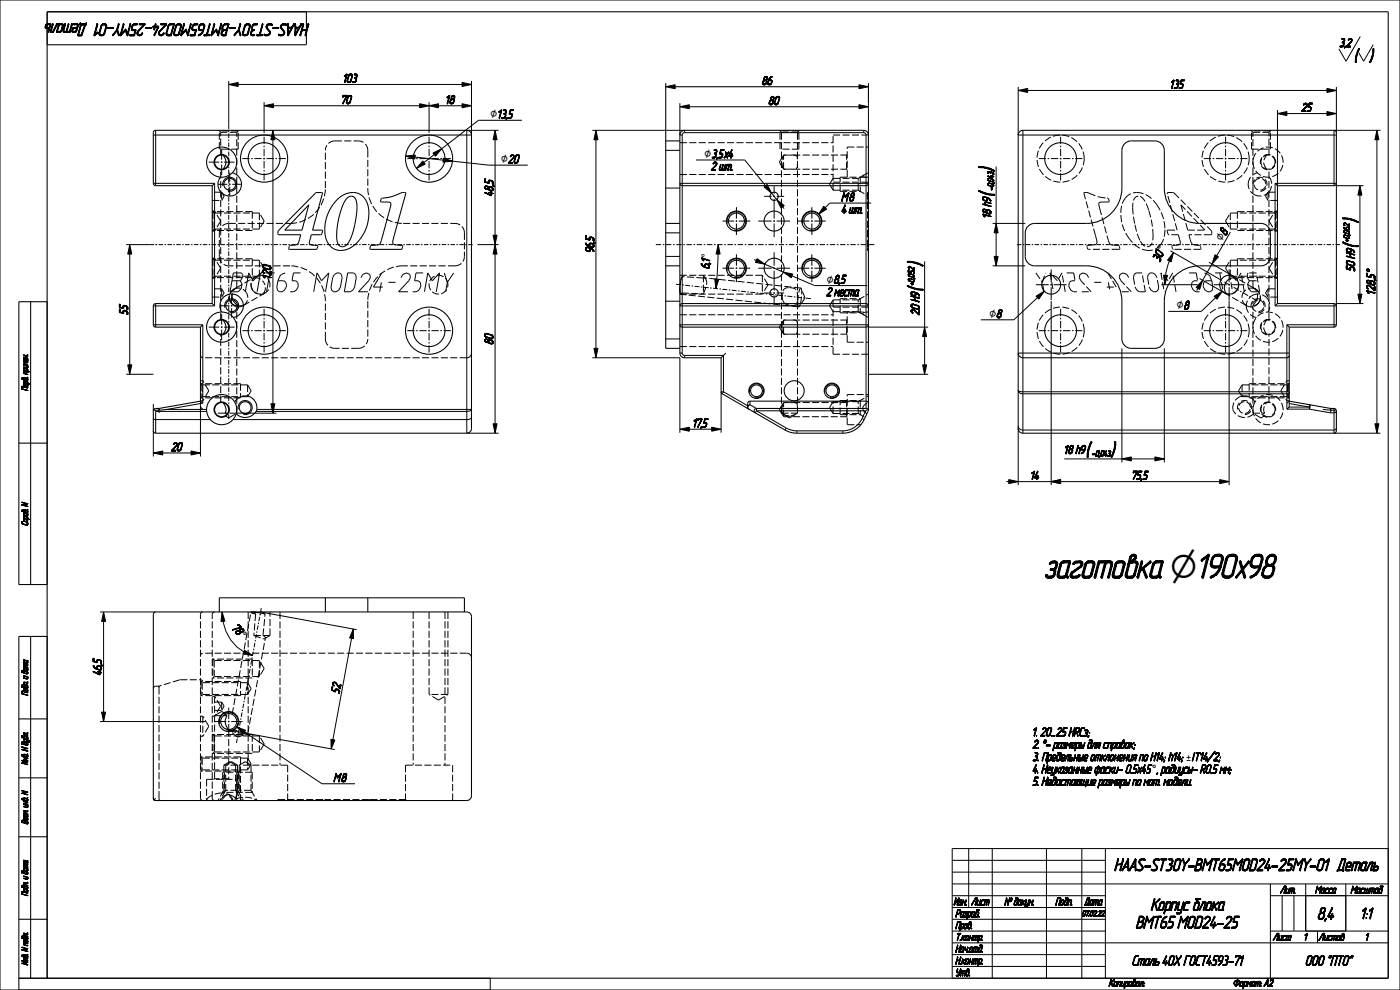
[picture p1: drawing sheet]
<svg xmlns="http://www.w3.org/2000/svg" width="594mm" height="420mm" viewBox="0 0 594 420" stroke-linecap="round" stroke-linejoin="round" font-family="sans-serif">
<defs><g id="words">
<text font-size="14.6" x="443.7" y="245.2">заготовка</text>
<g font-size="13.8">
<text x="496.3" y="245.2">⌀190х98</text>
<text x="496.3" y="245.2">⌀</text>
</g>
<g font-size="8.6">
<text x="421.6" y="72.8" transform="rotate(-90 421.6 72.8)">)</text>
<text x="421.6" y="83.4" transform="rotate(-90 421.6 83.4)">(</text>
<text x="575.9" y="94.5" transform="rotate(-90 575.9 94.5)">)</text>
<text x="575.9" y="105.2" transform="rotate(-90 575.9 105.2)">(</text>
<text x="391.3" y="113" transform="rotate(-90 391.3 113)">)</text>
<text x="391.3" y="123.7" transform="rotate(-90 391.3 123.7)">(</text>
<text x="460.7" y="193.6">(</text>
<text x="471.3" y="193.6">)</text>
</g>
<text font-size="7.5" x="574.5" y="26.2">(</text>
<g font-size="7.3">
<text x="40" y="10.1" transform="rotate(-180 40 10.1)">Деталь</text>
<text x="151.3" y="10.1" transform="rotate(-180 151.3 10.1)">HAAS-ST30Y-BMT65MOD24-25MY-01</text>
<text x="452.7" y="369.4">HAAS-ST30Y-BMT65MOD24-25MY-01</text>
<text x="564" y="369.4">Деталь</text>
<text x="480.4" y="386.2">Корпус блока</text>
<text x="557.4" y="390">8,4</text>
<text x="472.8" y="393.7">BMT65 MOD24-25</text>
</g>
<text font-size="6.6" x="575.4" y="389.7">1:1</text>
<g font-size="5.9">
<text x="470.7" y="409.5">Сталь 40Х ГОСТ4593-71</text>
<text x="548.4" y="409.5">ООО &quot;ПТО&quot;</text>
</g>
<g font-size="5.3">
<text x="208" y="50.2">⌀13,5</text>
<text x="208" y="50.2">⌀</text>
<text x="212.5" y="69.2">⌀20</text>
<text x="212.5" y="69.2">⌀</text>
<text x="298.8" y="67">⌀3,5х4</text>
<text x="298.8" y="67">⌀</text>
<text x="493.9" y="107" transform="rotate(-66 493.9 107)">°</text>
<text x="518.5" y="102.8" transform="rotate(-60 518.5 102.8)">⌀8</text>
<text x="518.5" y="102.8" transform="rotate(-60 518.5 102.8)">⌀</text>
<text x="350.6" y="120.3">⌀8,5</text>
<text x="350.6" y="120.3">⌀</text>
<text x="499.2" y="131.2">⌀8</text>
<text x="499.2" y="131.2">⌀</text>
<text x="419.7" y="134.8">⌀8</text>
<text x="419.7" y="134.8">⌀</text>
<text x="101.2" y="269.9" transform="rotate(47 101.2 269.9)">°</text>
<text x="503.2" y="322.7">±IT14/2;</text>
<text x="503.2" y="322.7">±</text>
<text x="488.8" y="328">°, радиусы- R0.5 мм;</text>
</g>
<g font-size="5.1">
<text x="568.3" y="19.9">3,2</text>
<text x="145.6" y="35">103</text>
<text x="323.3" y="35.9">86</text>
<text x="496.4" y="37.5">135</text>
<text x="144.8" y="44">70</text>
<text x="189.1" y="44">18</text>
<text x="326.1" y="44.4">80</text>
<text x="552.1" y="47.3">25</text>
<text x="301.7" y="72.2">2 шт.</text>
<text x="209.2" y="83.2" transform="rotate(-90 209.2 83.2)">48,5</text>
<text x="357.1" y="85.3">M8</text>
<text x="357.1" y="90.5">4 шт.</text>
<text x="420.4" y="92.5" transform="rotate(-90 420.4 92.5)">18 h9</text>
<text x="252" y="107.1" transform="rotate(-90 252 107.1)">96,5</text>
<text x="492" y="111.3" transform="rotate(-66 492 111.3)">30°</text>
<text x="114.9" y="118.4" transform="rotate(-90 114.9 118.4)">120</text>
<text x="300.9" y="114.1" transform="rotate(-88 300.9 114.1)">6,1</text>
<text x="574.8" y="115.1" transform="rotate(-90 574.8 115.1)">50 H9</text>
<text x="583.3" y="115.9" transform="rotate(-90 583.3 115.9)">*</text>
<text x="350.6" y="125.5">2 места</text>
<text x="583.3" y="125" transform="rotate(-90 583.3 125)">128,5</text>
<text x="54.2" y="133.6" transform="rotate(-90 54.2 133.6)">55</text>
<text x="390.1" y="133.8" transform="rotate(-90 390.1 133.8)">20 H9</text>
<text x="209.2" y="146.2" transform="rotate(-90 209.2 146.2)">80</text>
<text x="294" y="181.2">17,5</text>
<text x="72.6" y="191.3">20</text>
<text x="451.5" y="192.5">18 h9</text>
<text x="437.3" y="203.4">14</text>
<text x="480.2" y="203.4">75,5</text>
<text x="98.2" y="266.8" transform="rotate(47 98.2 266.8)">78°</text>
<text x="43.1" y="286.5" transform="rotate(-90 43.1 286.5)">46,5</text>
<text x="143.9" y="294.4" transform="rotate(-80 143.9 294.4)">52</text>
<text x="438.1" y="312.2">1. 20...25 HRCэ;</text>
<text x="438.1" y="317.5">2. *- размеры для справок;</text>
<text x="438.1" y="322.7">3. Предельные отклонения по H14; h14;</text>
<text x="438.1" y="328">4. Неуказанные фаски- 0.5х45</text>
<text x="141.6" y="331.6">M8</text>
<text x="438.1" y="333.2">5. Недостающие размеры по мат. модели.</text>
</g>
<text font-size="4.8" x="301.1" y="109.6" transform="rotate(-88 301.1 109.6)">°</text>
<g font-size="4.4">
<text x="402.6" y="384">Изм.</text>
<text x="411" y="384">Лист</text>
<text x="422.5" y="384">№ докум.</text>
<text x="445.6" y="384">Подп.</text>
<text x="459.2" y="384">Дата</text>
<text x="542" y="379">Лит.</text>
<text x="556" y="379">Масса Масштаб</text>
<text x="405.4" y="389">Pазраб.</text>
<text x="405.4" y="394">Пров.</text>
<text x="405.4" y="399">Т.контр.</text>
<text x="539" y="399">Лист</text>
<text x="552.8" y="399">1 Листов</text>
<text x="578.8" y="399">1</text>
<text x="405.4" y="404">Нач.отд.</text>
<text x="405.4" y="409">Н.контр.</text>
<text x="405.4" y="414">Утв.</text>
<text x="470.5" y="418.5">Копировал:</text>
<text x="537.4" y="418.5">Формат: А2</text>
</g>
<g font-size="3.7">
<text x="11.7" y="170.4" transform="rotate(-90 11.7 170.4)">Перв. примен.</text>
<text x="11.7" y="225.5" transform="rotate(-90 11.7 225.5)">Справ. N</text>
<text x="11.7" y="298.2" transform="rotate(-90 11.7 298.2)">Подп. и дата</text>
<text x="11.7" y="328.1" transform="rotate(-90 11.7 328.1)">Инв. N дубл.</text>
<text x="11.7" y="353.2" transform="rotate(-90 11.7 353.2)">Взам. инв. N</text>
<text x="11.7" y="383.2" transform="rotate(-90 11.7 383.2)">Подп. и дата</text>
<text x="11.7" y="413.3" transform="rotate(-90 11.7 413.3)">Инв. N подл.</text>
</g>
<g font-size="3.6">
<text x="421.6" y="80.8" transform="rotate(-90 421.6 80.8)">-0,043</text>
<text x="572.5" y="102.6" transform="rotate(-90 572.5 102.6)">+0,062</text>
<text x="387.8" y="121.1" transform="rotate(-90 387.8 121.1)">+0,052</text>
<text x="463.3" y="193.6">-0,043</text>
</g>
<text font-size="3.4" x="457.4" y="388.6">07.02.22</text>
</g></defs>
<g fill="#000">
<path d="M97.1 35.8l4-.8v1.7zM196.1 35l4 .8-4 .9zM282.5 36.8l4-.8v1.7zM364.5 36l4 .8-4 .9zM432 38.4l4-.9v1.7zM563 37.5l4 .9-4 .8zM581.2 26.3l.6-.6zM581.2 26.4l.6-.7-.3 .7zM581.2 26.4h.3zM581.2 26.5l.3-.1zM581.6 25.3l.6-.3-.7 .7zM581.5 25.7l.7-.7-.4 .7z"/>
<path d="M581.9 24.6l.5-.3-.6 .7zM582.4 24.3l-.2 .7h-.4zM581.5 25.7h.3l-.6 .6zM582 24.4l.4-.1zM582.1 24.1l.5-.5-.6 .7zM582.6 23.6l-.2 .7h-.4zM582.2 23.8l.4-.2-.5 .5zM581.8 25h.4l-.6 .3zM582.7 22.9l-.1 .7h-.4zM582.8 22.3l-.1 .6h-.3zM582 24.3h.4zM582.5 21.9l.4-.2-.4 .5z"/>
<path d="M582.9 21.7l-.1 .6-.3-.1zM582.5 20.8h.4zM582.5 20.9l.4-.1v.2zM582.5 21.2l.4-.2-.4 .5zM582.9 21v.7l-.4-.2zM582.6 20.8h.3zM582.2 23.6h.4l-.4 .2zM582.6 20.7h.3zM582.4 22.9h.3l-.5 .7zM582.5 22.2l.3 .1-.4 .6zM582.6 20.8l.3-.1zM582.5 20.9l.4 .1-.4 .2z"/>
<path d="M582.5 21.5l.4 .2-.4 .2zM112.1 44.9l4-.9v1.7zM115.8 55.3l.8 4h-1.7zM182.1 44.9l4-.9v1.7zM178.1 44l4 .9-4 .8zM196.1 44l4 .9-4 .8zM210.1 55.3l.8 4h-1.7zM252.8 55.3l.9 4h-1.7zM288.5 45.3l4-.9v1.7zM364.5 44.4l4 .9-4 .8zM542 48.2l4-.9v1.7zM563 47.3l4 .9-4 .8z"/>
<path d="M584.2 55.3l.9 4h-1.7zM172.1 66.2l4.1-.4-.2 1.7zM179.4 68.3l1 1.3-3.7 1.8zM183.7 64.9l3.7-1.8-2.7 3.2zM188.1 67.1l3.9 1.3-4.1 .4zM577 78.8l.8 4h-1.7zM324.2 79.3l1.3-1 1.9 3.6zM329.6 84.6l3.1 2.6-1.3 1.1zM349.5 87.5l1.2 1.2-3.4 2.3zM422.6 94.8l.9 4h-1.7zM55.1 103.8l.8 4h-1.7zM209.2 99.8h1.7l-.8 4z"/>
<path d="M210.1 103.8l.8 4h-1.7zM304.7 103.8l.8 4h-1.7zM321.2 109.7l3.4 2.4-4.1-.8zM332.4 115.5l4 .8-.7 1.5zM421.8 108.8h1.7l-.9 4zM497.9 107.1l-1 4-1.5-.7zM510.2 118.9l-1.2 3.9-1.5-.9zM515.5 108.1l1.5 .8-2.8 3.1zM303.3 118.3l1.7 .2-1.3 3.9zM392.3 138.8l.9 4h-1.7zM439.6 125.6l3.5-2.1-2.3 3.4zM493.7 116.7l1.7 .2-1.2 3.9z"/>
<path d="M515.1 125.7l3.5-2.1-2.3 3.3zM576.1 124.8h1.7l-.8 4zM54.2 154.8h1.7l-.8 4zM252 147.8h1.7l-.9 4zM391.5 154.8h1.7l-.9 4zM114.9 171.3h1.7l-.8 4zM65.1 192.2l4-.9v1.7zM81.1 191.3l4 .9-4 .8zM209.2 179.8h1.7l-.8 4zM288.5 182.1l4-.9v1.7zM302 181.2l4 .9-4 .8zM476 194.7l4-.9v1.7z"/>
<path d="M490 193.8l4 .9-4 .8zM583.4 179.8h1.7l-.9 4zM428 203.5l4 .8-4 .9zM446 204.3l4-.8v1.7zM517.5 203.5l4 .8-4 .9zM44 259.6l.8 4h-1.7zM94.2 259.6l1.2 3.9-1.7 .2zM103.7 275.8l3.5 2.3-4.1-.7zM149.9 266.9l.1 4-1.7-.3zM43.1 302.1h1.7l-.8 4zM100.4 308.3l3.8 1.5-1 1.5zM140.4 313.6l1.7 .3-1.6 3.8z"/>
<path d="M523.5 417.1l.3-.1zM523.5 417.2l.3-.1zM523.5 417.4h.3zM523.6 417l.2-.2zM523.6 417.5h.3zM523.6 416.8l.3-.1zM523.6 417.6h.4zM523.7 416.6l.3-.1zM523.7 417.6h.4zM523.8 416.5l.2-.1zM523.5 417.1h.3zM523.5 417.2l.3 .1z"/>
<path d="M523.6 417h.2zM523.6 416.8v.2zM523.9 416.3h.4zM523.7 416.6l.2 .1zM523.9 417.8h1.3zM524 416.2h.5zM523.8 416.5l.3-.1zM523.9 416.3l.2 .1zM523.8 417.7h.5zM524.2 416.1h1.6zM524.1 417.9h.9zM523.8 417.7h.7z"/>
<path d="M524.6 417.9l-.3 .5zM524.3 418.5l.2-.1zM524.4 416h1.3zM523.9 416.3l.5-.1zM524.2 417.9h.8zM525.1 416.2l-.4 1.5h-.2zM523.8 417.7h.9zM524.5 416h1zM524.3 418.4h.2zM524.5 416.2l1.3-.1zM524.4 417.9h.6zM524.4 417.9l-.1 .5z"/>
<path d="M523.8 417.7h1.1zM524.6 416.2l1.2-.1zM524.6 417.9h.4zM524.9 415.9l.3-.3zM524.5 416l.6-.1zM524.5 416l.4-.1zM524.9 417.7l.6-.1zM525 415.6h.2zM524.9 416.2l.9-.1zM524.9 416.2h.2l-.6 1.5zM524.5 416l.8-.1zM524.1 417.9l1-.1z"/>
<path d="M523.9 417.8h1.2zM525.2 417.6l.5-.1zM525 415.6h.2l-.3 .3zM525.1 416.2l.7-.1zM523.8 417.7h1.6zM523.9 417.8l1.5-.1zM525.3 416.2l.5-.1zM525.4 416.2h.5zM525.5 417.4l.3-.1zM525.4 417.5l.4-.2zM524.4 416h1.1zM525 417.6h.5z"/>
<path d="M525.6 417.3l.3-.1zM525.5 416.2h.4zM525.6 416.3h.4zM524.2 416.1l1.5-.1zM525.7 417.1l.2-.1zM525.3 417.5h.4zM525.7 416.4h.3zM525.7 417l.3-.2zM525.8 416.4l.2 .1zM525.8 416.8l.2-.1zM524 416.2l1.8-.1zM525.8 416.6l.2-.1z"/>
<path d="M525.8 416.7l.2-.1zM525.7 417.1l.2 .1zM525.8 416.8h.2l-.3 .2zM526.6 416.8l-.4 1.3h-.2zM526 418.2h.3zM526 418.3h.4zM525.8 416.6h.2zM525.8 416.7h.2zM526 418.4l1.2-.1zM526.1 418.5l1-.1zM526.2 418.5h.8zM526 418.2l.2-.1z"/>
<path d="M526 418.1h.2zM526 418.3h.3zM526.3 416.8l.3-.1zM526.3 418.5h.6zM526.4 416.7h.3zM526.4 416.6h.3zM526 418.4l.8-.1zM526.5 416.5l1-.1zM526.5 416.5h1.1zM526.3 416.8h.3l-.6 1.3zM526.4 416.7h.2zM526.4 416.6l.3 .1z"/>
<path d="M526.7 416.4h.8zM526.5 416.6l1.1-.1zM526.4 416.6h.4zM526.8 418.3l.4-.1zM526.7 416.4h.6zM526.2 418.5h.7zM527 418.2h.3zM526.1 418.5h.9zM527.1 418.2l.2-.1zM527.6 416.8l-.3 1.3h-.2zM526 418.4h1.1zM526.8 416.6l.8-.1z"/>
<path d="M527.2 416.6h.4zM526.9 418.3l.3-.1zM526.7 416.4h.7zM527.1 418.1h.2zM527.7 418.5l-.3 .8zM527.3 416.6h.3zM527.4 416.7l.2-.1zM527.4 416.7h.2zM527.4 416.8l.2-.1zM526.6 416.4h.9zM527.4 416.8h.2l-.5 1.3zM527.8 418.3h.6l-.7 .2z"/>
<path d="M527.8 418.3l-.4 1zM528 416.5h1.2zM528.1 416.4h1zM528.1 416.4h.8zM528.2 416.6l-.8 2.7zM528 416.5l-.6 2.8zM527.7 418.5h.9zM527.7 418.5l.8-.2zM528.5 418.3l.4-.1zM527.7 418.5l1.1-.2zM528.6 418.2h.3zM528.7 418.2l.2-.1z"/>
<path d="M529.3 416.8l-.4 1.3h-.2zM527.7 418.5l1-.1zM528.2 416.6l1-.1zM528.9 416.6h.4zM528.1 416.4h.9zM528.7 418.1h.2zM529 416.6h.3zM529 416.7l.3-.1zM529 416.7h.3zM529 416.8l.3-.1zM529.7 416.8l-.6 1.6zM529.1 418.4h.2z"/>
<path d="M529 416.8h.3l-.6 1.3zM529.5 416.5l.2-.1v.4zM529.7 416.4l.4 .8-.4-.4zM529.5 416.5l.2 .3-.6 1.6zM530.1 417.2l.6-.4-.8 .7zM529.9 417.5l.8-.7zM529.7 416.8l.4 .4-.2 .3zM531.1 416.5l-.8 1.9zM531.1 416.5l-.5 1.9h-.3zM530.3 418.5l.3-.1zM530.3 418.4h.3zM531.5 416.8l-.4 1.3h-.2z"/>
<path d="M530.9 418.2h.3zM530.9 418.3h.4zM530.1 417.2l1-.8zM530.9 416.4l-.8 .8zM530.1 417.2l1-.7zM531 418.5l.9-.1zM531.1 418.5l.8-.1zM530.9 418.2l.2-.1zM530.9 418.1h.2zM530.9 418.3h.3zM531.2 416.8l.3-.1zM531.2 418.5h.7z"/>
<path d="M531.2 416.7h.4zM531.3 416.6h.3zM530.9 418.4l.8-.1zM531.4 416.5h1.2zM531.2 416.8h.3l-.6 1.3zM531.2 416.7h.3zM531.5 416.4h1.1zM531.3 416.6l.3 .1zM531.6 416.4h1zM531.3 416.6h.4zM531.4 416.6l1.2-.1zM531.7 418.3h.6z"/>
<path d="M530.9 418.4l1.4-.1zM531.6 416.4h.9zM531.8 418.3l.4-.1zM531.8 418.3h.4zM531.1 418.5h.8zM532 418.2h.2zM532.4 416.6l.2-.1-.6 1.6zM532.6 416.5l-.4 1.6h-.2zM530.9 418.4h1.5zM532 418.4h.4zM531 418.5l1-.1zM530.9 418.4h1.1z"/>
<path d="M532.1 418.4h.3zM532.1 418.5l.3-.1zM532 418.2l.2-.1zM532 418.1h.2zM531.9 418.2h.3zM531.7 418.3h.5zM530.9 418.4l1.5-.1zM532.1 418.5h.2zM531.7 416.6l.9-.1zM533.2 416.6l-.5 1.8h-.2zM532.5 418.4h.2zM532.5 418.5h.2z"/>
<path d="M531.4 416.5l1.2-.1zM532.5 418.4l.2 .1zM533 416.5h1.8zM533 416.4h1.7zM533 416.4h1.5zM533 416.5l-.5 1.9zM534 416.6l-.6 1.8zM533.4 418.5l.2-.1zM533.4 418.5h.2zM533.2 416.6l1.6-.1zM533.8 416.6l1-.1zM533.8 416.6h.2l-.6 1.8z"/>
<path d="M534.2 418.5l.2-.1zM534.8 416.8l-.6 1.6zM534 416.6l.8-.1zM534.5 416.6h.3zM533 416.4h1.6zM534.6 416.7h.3zM534.6 416.8l.3-.1zM534.6 416.8l-.4 1.6zM534.8 418.3h.3zM534.9 418.3l.2-.1zM535.1 417.2h.3zM535.1 417.3l.2-.1z"/>
</g>
<g fill="none" stroke="#000" stroke-width=".42">
<path d="M0 0h594v420h-594zM577.2 15.5l-6.1 10.5-3-5.2M582.6 19l-4 7M97.1 35.8l4-.8v1.7zM97.1 34.3v20.5M101.1 35.8h95M196.1 35l4 .8-4 .9zM200.1 34.3v23h-135M282.5 36.8l4-.8v1.7zM364.5 36l4 .8-4 .9zM432 38.4l4-.9v1.7zM432 36.9v20.4h135"/>
<path d="M436 38.4h127M563 37.5l4 .9-4 .8zM567 36.9v19.4M581.2 26.3l.6-.6zM581.2 26.4l.6-.7-.3 .7zM581.2 26.4h.3zM581.2 26.5l.3-.1zM581.4 26.5h.1M581.3 26.5h.1M581.5 25.7l.7-.7-.4 .7zM581.5 25.7h.3l-.6 .6zM581.6 25.3l.6-.3-.7 .7z"/>
<path d="M581.8 25h.4l-.6 .3zM581.9 24.6l.5-.3-.6 .7zM582 24.4l.4-.1zM582 24.3h.4zM582.1 24.1l.5-.5-.6 .7zM582.2 23.8l.4-.2-.5 .5zM582.2 23.6h.4l-.4 .2zM582.4 22.9h.3l-.5 .7zM582.4 24.3l-.2 .7h-.4zM582.5 22.2l.3 .1-.4 .6zM582.5 20.8h.4zM582.5 20.9l.4-.1v.2z"/>
<path d="M582.5 20.9l.4 .1-.4 .2zM582.5 21.2l.4-.2-.4 .5zM582.5 21.5l.4 .2-.4 .2zM582.5 21.9l.4-.2-.4 .5zM582.6 20.8l.3-.1zM582.6 20.8h.3zM582.6 23.6l-.2 .7h-.4zM582.8 20.7h.1M582.6 20.7h.3zM582.7 22.9l-.1 .7h-.4zM582.8 22.3l-.1 .6h-.3zM582.9 21v.7l-.4-.2z"/>
<path d="M582.9 21.7l-.1 .6-.3-.1zM66.1 55.3v23.5M97.1 55.4v.6M97.1 56.6v2M97.1 59.2v.6M112.1 44.9l4-.9v1.7zM112.1 43.4v13.1M112.1 58v3.1M115.8 55.3l.8 4h-1.7zM115.8 59.3v112M116.1 44.9h62M178.1 44l4 .9-4 .8z"/>
<path d="M182.1 58v3.1M182.1 44.9l4-.9v1.7zM182.1 43.4v13M186.1 44.9h10M196.1 44l4 .9-4 .8zM210.1 55.3l.8 4h-1.7zM210.1 59.3v40.5M211.6 55.3h-13.5v128.5h13.5M221.4 51h-18.4l-15.6 12.1M251.3 55.3h39.2v1M252.8 55.3l.9 4h-1.7zM252.8 59.3v88.5"/>
<path d="M288.5 45.3l4-.9v1.7zM288.5 43.8v13.5h1M289.5 57.3v92.5M290.5 56.3l-.7 .3-.3 .7M290.5 56.3h76M292.5 45.3h72M364.5 44.4l4 .9-4 .8zM366.5 56.3l.7 .3 .3 .7M366.5 55.3v1M367.5 57.3v116M368.5 43.8v13.5h-1M434 55.3v128.5"/>
<path d="M450 58v3.1M520 58v3.1M542 48.2l4-.9v1.7zM542 46.7v32.1M546 48.2h17M563 47.3l4 .9-4 .8zM584.2 55.3l.9 4h-1.7zM584.2 59.3v120.5M585.7 55.3h-19.7v23.5M65.1 77.8h26v52h-26M88.6 68.8h4.4M92.5 78.2h3.9"/>
<path d="M93.7 68.8h.7M94.1 63.3v4.4M94.1 68.4v.7M94.1 69.8v4.5M94.6 79a3 3 0 0 1 2.6-3.8 3 3 0 0 1 3.3 3.2 3 3 0 0 1-3.8 2.7M95.1 68.8h4.5M97.1 60.5v1.9M97.1 63.1v.6M97.1 64.3v2M97.1 66.9v.6M97.1 68.2v1.9M97.1 70.8v.6"/>
<path d="M97.1 72v2M97.1 74.6v.6M97.1 75.9v1.9M97.1 78.4v.7M97.1 79.7v2M97.1 78.2h.7M97.5 73.2v3.9M97.5 77.8v.7M97.5 79.2v4M98.5 78.2h4M102.8 67.3h3.1M106.6 67.3h.7"/>
<path d="M107.9 67.3h3.1M111.7 67.3h.7M112.1 61.8v.7M112.1 63.2v3M112.1 66.9v.7M112.1 68.3v3.1M112.1 72.1v.7M112.1 73.5v3M113.1 67.3h3.1M116.8 67.3h.7M118.2 67.3h3.1M172.1 66.2l4.1-.4-.2 1.7z"/>
<path d="M172.8 67.3h3.1M176.1 66.6l11.9 1.3M176.6 67.3h.7M177.9 67.3h3.1M179.4 68.3l1 1.3-3.7 1.8zM181.7 67.3h.7M182.1 61.8v.7M182.1 63.2v3M182.1 66.9v.7M182.1 68.3v3.1M182.1 72.1v.7M182.1 73.5v3"/>
<path d="M183.1 67.3h3.1M183.7 64.9l3.7-1.8-2.7 3.2zM184.2 65.6l-4.3 3.4M186.8 67.3h.7M188.1 67.1l3.9 1.3-4.1 .4zM188.2 67.3h3.1M192 68.4l15.5 1.7h16.4M282.5 79.8h6M282.5 63.8h6M288.5 77.8h80M295.3 67.9h20.7l8.8 10.9M324.2 79.3l1.3-1 1.9 3.6z"/>
<path d="M328.5 79v3.2M422.6 70.7v24.1M440.8 67.3h3M444.5 67.3h.7M445.9 67.3h3.1M449.7 67.3h.6M450 61.8v.7M450 63.2v3M450 66.9v.7M450 68.3v3.1M450 72.1v.7M450 73.5v3"/>
<path d="M451 67.3h3.1M454.8 67.3h.7M456.2 67.3h3.1M510.8 67.3h3M514.5 67.3h.7M515.9 67.3h3.1M519.7 67.3h.6M520 61.8v.7M520 63.2v3M520 66.9v.7M520 68.3v3.1M520 72.1v.7"/>
<path d="M520 73.5v3M521 67.3h3.1M524.8 67.3h.7M526.2 67.3h3.1M541 77.8h26v52h-26zM567 78.8h11.5M577 78.8l.8 4h-1.7zM97.1 82.3v.6M97.1 83.5v2M97.1 86.1v.7M97.1 87.4v2M97.1 90v.6"/>
<path d="M97.1 91.2v2M97.1 93.8v.7M97.1 95.1v1.9M97.1 97.7v.6M97.1 98.9v2M209.2 99.8h1.7l-.8 4zM282.5 98.8h6M306.6 93.8h4.8M308.6 94.8a4 4 0 0 1 3.5-5 4 4 0 0 1 4.3 4.3 4 4 0 0 1-5 3.5M312.1 93.8h.7M312.5 87.9v4.8M312.5 93.4v.7"/>
<path d="M312.5 94.8v4.9M313.5 93.8h4.9M321.7 93.8h5.7M324.2 83.3h3.2M327.4 81.9l2.2 2.7M328.1 93.8h.7M328.1 83.3h.7M328.5 82.9v.7M328.5 84.3v8.4M328.5 93.4v.7M328.5 94.8v5.7M329.5 93.8h5.7"/>
<path d="M329.5 83.3h3.2M329.6 84.6l3.1 2.6-1.3 1.1zM332.1 87.8l.6 .7M338.6 93.8h4.8M340.6 94.8a4 4 0 0 1 3.5-5 4 4 0 0 1 4.3 4.3 4 4 0 0 1-5 3.5M344.1 93.8h.7M344.5 87.9v4.8M344.5 93.4v.7M344.5 94.8v4.9M345.5 93.8h4.9M349.5 87.5l1.2 1.2-3.4 2.3zM369.6 86.2h-17.5l-2 1.9"/>
<path d="M421.1 94.8h13.9M422.6 94.8l.9 4h-1.7zM422.6 98.8v10M522 98.5l-5.8 10M577 82.8v42M53.6 103.8h11.8M55.1 103.8l.8 4h-1.7zM55.1 107.8v47M66.1 103.8h.1M66.1 103.8h.6M67.3 103.8h1.9M69.8 103.8h.6"/>
<path d="M71.1 103.8h1.8M73.6 103.8h.6M74.8 103.8h1.9M77.3 103.8h.6M78.6 103.8h1.8M81.1 103.8h.6M82.3 103.8h1.9M84.8 103.8h.6M86.1 103.8h1.9M88.6 103.8h.6M89.8 103.8h1.9M92.3 103.8h.7"/>
<path d="M93.6 103.8h1.9M96.1 103.8h.6M97.1 101.5v.6M97.1 102.8v1.9M97.1 105.4v.6M97.1 106.6v2M97.1 109.2v.6M97.1 110.5v1.9M97.1 113v.7M97.1 114.3v2M97.1 116.9v.6M97.1 118.1v2"/>
<path d="M97.3 103.8h1.9M98.4 119.1h3.5M99 115.8h3.5l.4 .7-.4 2-.6 .6 .8 1.4-.4 2-1.2 1.3h-3.5zM99.8 103.8h.7M101.1 103.8h1.9M103.6 103.8h.6M104.8 103.8h1.9M107.3 103.8h.7M108.6 103.8h1.9M111.1 103.8h.6M112.3 103.8h1.9M114.5 115.8l-1.4 8"/>
<path d="M114.8 103.8h.7M116.1 103.8h1.9M117.9 119.1h2.5l.9 .7a2.81 2.81 0 0 1-2.7 4l-.9-.7-.3-1.3zM118.6 103.8h.6M119.9 103.8h1.8M121 115.8l-1.6 .7-.6 .6-.9 2M122.4 103.8h.6M123.6 103.8h1.9M126.1 103.8h.6M127.4 103.8h1.8M127.5 115.8h-3l-.6 3.3h1.5l.9 .7a2.87 2.87 0 0 1-.4 3 2.87 2.87 0 0 1-2.8 1M129.9 103.8h.6"/>
<path d="M131.1 103.8h1.9M133.6 103.8h.6M134.9 103.8h1.8M137.4 103.8h.6M138.6 103.8h1.9M141.1 103.8h.6M141.9 116.5l1.1-.7h1l.9 .7 .3 1.3-.8 4-.7 1.3-1.1 .7h-1l-.9-.7-.3-1.3 .8-4zM142.4 103.8h1.9M144.9 103.8h.6M146.1 103.8h1.9M147.5 115.8h2.5l.9 .7 .3 1.3-.8 4-.7 1.3-1.1 .7h-2.5zM148.6 103.8h.7"/>
<path d="M149.9 103.8h1.9M152.4 103.8h.6M153.2 117.8l.7-1.3 1.6-.7 1.4 .7 .3 1.3-.8 1.3-4.3 4.7h4M153.6 103.8h1.9M156.1 103.8h.7M157.4 103.8h1.9M159.9 103.8h.6M161.1 103.8h1.9M161.8 119.8l-.7 4M162 115.8l-3.6 6h4M163.6 103.8h.7M164.8 119.8h3"/>
<path d="M164.9 103.8h1.9M167.4 103.8h.6M168.6 103.8h1.9M170.2 117.8l.7-1.3 1.6-.7 1.4 .7 .3 1.3-.8 1.3-4.3 4.7h4M171.1 103.8h.7M172.4 103.8h1.9M174.9 103.8h.6M176.2 103.8h1.8M178.7 103.8h.6M179.5 115.8h-3l-.6 3.3h1.5l.9 .7a2.87 2.87 0 0 1-.4 3 2.87 2.87 0 0 1-2.8 1M179.9 103.8h1.9M182.4 103.8h.6"/>
<path d="M183.7 103.8h1.8M186.2 103.8h.6M187.4 103.8h1.9M188.5 115.8l1.3 4M189.8 119.8l-.7 4M189.9 103.8h.6M191.2 103.8h1.8M192.5 115.8l-2.7 4M193.7 103.8h.6M194.9 103.8h1.9M197.4 103.8h.6M198.7 103.8h1.9"/>
<path d="M202.6 103.8h9M210.1 103.8l.8 4h-1.7zM210.1 107.8v72M278.2 103.8h2.3M281.2 103.8h.7M282.5 108.8h6M282.6 103.8h2.3M285.6 103.8h.6M286.9 103.8h2.3M289.9 103.8h.7M291.3 103.8h2.3M294.2 103.8h.7"/>
<path d="M295.6 103.8h2.3M298.6 103.8h.7M300 103.8h2.2M302.9 103.8h.7M303.3 118.3l1.7 .2-1.3 3.9zM304.3 103.8h2.3M304.7 107.8l-.6 10.6M304.7 103.8l.8 4h-1.7zM306.6 113.8h4.8M307.3 103.8h.7M308.6 114.8a4 4 0 0 1 3.5-5 4 4 0 0 1 4.3 4.3 4 4 0 0 1-5 3.5M308.7 103.8h2.2"/>
<path d="M311.6 103.8h.7M312.1 113.8h.7M312.5 107.9v4.8M312.5 113.4v.7M312.5 114.8v4.9M313 103.8h2.3M313.5 113.8h4.9M316 103.8h.7M317.4 103.8h2.2M320 110.1l.9 .4M320.3 103.8h.7M321.2 109.7l3.4 2.4-4.1-.8z"/>
<path d="M321.7 103.8h2.3M321.7 113.8h5.7M324.6 112.1l7.8 3.4M324.7 103.8h.7M326 103.8h2.3M328.1 113.8h.7M328.5 107v5.7M328.5 113.4v.7M328.5 114.8v8.4M329 103.8h.7M329.5 113.8h5.7M330.4 103.8h2.3"/>
<path d="M332.4 115.5l4 .8-.7 1.5zM333.4 103.8h.6M334.7 103.8h2.3M336 117l9.6 4.2h22.4M337.7 103.8h.7M338.6 113.8h4.8M339.1 103.8h2.2M340.6 114.8a4 4 0 0 1 3.5-5 4 4 0 0 1 4.3 4.3 4 4 0 0 1-5 3.5M342 103.8h.7M343.4 103.8h2.3M344.1 113.8h.7M344.5 107.9v4.8"/>
<path d="M344.5 113.4v.7M344.5 114.8v4.9M345.5 113.8h4.9M346.4 103.8h.7M347.8 103.8h2.2M350.7 103.8h.7M352.1 103.8h2.3M355.1 103.8h.7M356.5 103.8h2.2M359.4 103.8h.7M360.8 103.8h2.3M363.8 103.8h.7"/>
<path d="M365.1 103.8h2.3M368.1 103.8h2.9M392.3 110.9v27.9M421.1 112.8h13.9M421.8 108.8h1.7l-.9 4zM431.5 103.8h1.9M434 103.8h.6M435.3 103.8h1.8M437.8 103.8h.6M439 103.8h1.9M441.5 103.8h.6M442.8 103.8h1.8"/>
<path d="M445.3 103.8h.6M446 114.3v5.4M446.5 103.8h1.9M449 103.8h.6M450.3 103.8h1.8M452.8 103.8h.6M454 103.8h1.9M456.5 103.8h.7M457.8 103.8h1.9M460.3 103.8h.6M461.5 103.8h1.9M464 103.8h.7"/>
<path d="M465.3 103.8h1.9M467.8 103.8h.6M469 103.8h1.9M471.5 103.8h.7M472.8 103.8h1.9M475.3 103.8h.6M476.5 103.8h1.9M479 103.8h.7M480.3 103.8h1.9M482.8 103.8h.6M484 103.8h1.9M486.6 103.8h.6"/>
<path d="M487.8 103.8h1.9M490.3 103.8h.6M491.6 103.8h1.8M493.7 116.7l1.7 .2-1.2 3.9zM494.1 103.8h.6M495.3 103.8h1.9M496.1 110.7l-1.6 6.1M496.6 106.4l21.9 12.6M497.8 103.8h.6M497.9 107.1l-1 4-1.5-.7zM499.1 103.8h1.8M501.6 103.8h.6"/>
<path d="M502.8 103.8h1.9M505.3 103.8h.6M506.6 103.8h1.8M508.9 118.2l10.8 6.1M509.1 103.8h.6M510.2 118.9l-1.2 3.9-1.5-.9zM510.3 103.8h1.9M512.8 103.8h.7M512.9 111.2l10.8 6.2M514.1 103.8h1.9M514.2 112l-4 6.9M515.5 108.1l1.5 .8-2.8 3.1z"/>
<path d="M516.6 103.8h.6M517.8 103.8h1.9M519.5 119.6l2.3 1.3M520.3 103.8h.7M521.5 114.3v5.4M521.6 103.8h1.9M524.1 103.8h.6M525.3 103.8h1.9M527.8 103.8h.7M529.1 103.8h1.9M531.6 103.8h.6M532.8 103.8h1.9"/>
<path d="M535.3 103.8h.7M536.6 103.8h1.9M539.1 103.8h.6M540.3 103.8h1.9M542.9 103.8h.6M544.1 103.8h1.9M546.6 103.8h.6M547.9 103.8h1.8M550.4 103.8h.6M551.6 103.8h1.9M554.1 103.8h.6M555.4 103.8h1.8"/>
<path d="M557.9 103.8h.6M559.1 103.8h1.9M561.6 103.8h.6M562.9 103.8h1.9M565.4 103.8h.6M566.6 103.8h1.9M65.1 137.8h21v33.2l-15.2 2.7h16.8M66.1 128.8v10M88.6 138.8h4.4M93.3 129.7h3.9M93.7 138.8h.7M94.1 133.3v4.4"/>
<path d="M94.1 138.4v.7M94.1 139.8v4.5M95.1 138.8h4.5M95.4 130.5a3 3 0 0 1 2.6-3.8 3 3 0 0 1 3.3 3.3 3 3 0 0 1-3.8 2.6M97.1 120.7v.7M97.1 122v2M97.1 124.6v.6M97.1 125.8v2M97.1 128.4v.7M97.1 129.7v1.9M97.1 132.3v.6M97.1 133.5v2"/>
<path d="M97.1 136.1v.6M97.1 137.4v1.9M97.1 140v.6M97.9 129.7h.7M98.3 124.7v4M98.3 129.4v.7M98.3 130.8v3.9M99.3 129.7h4M104.1 123.8l1.4-8 1.9 3.3 3.1-3.3-1.4 8M112.1 131v3.1M112.1 134.8v.7M112.1 136.2v3"/>
<path d="M112.1 139.9v.7M133.1 123.8l1.4-8 1.9 3.3 3.1-3.3-1.4 8M180.1 123.8l1.4-8 1.9 3.3 3.1-3.3-1.4 8M182.1 131v3.1M182.1 134.8v.7M182.1 136.2v3M182.1 139.9v.7M282.5 127.8h6M286.8 120.6l2.1 .2M288.5 137.8h80M288.5 129.8h80M289.5 120.9l.6 .1"/>
<path d="M290.7 121l2.1 .2M293.4 121.3l.7 .1M294.7 121.4l2.1 .3M297.4 121.7l.6 .1M298.6 121.9l2.1 .2M301.3 122.2h.6M302.6 122.3l2 .2M305.3 122.6h.6M306.5 122.7l2.1 .2M309.2 123l.6 .1M310.5 123.1l2 .2M313.2 123.4l.6 .1"/>
<path d="M314.4 123.5l2.1 .3M317.1 123.8l.6 .1M318.3 124l2.1 .2M321 124.2l.7 .1M322.3 124.4l2.1 .2M324.2 124.3h3.2M325 124.7h.6M326.2 124.8l2.1 .2M328.1 124.3h.7M328.5 123.9v.7M328.5 125.3v3.2M328.9 125.1l.6 .1"/>
<path d="M329.5 124.3h3.2M330.2 125.2l2 .2M332.9 125.5l.6 .1M334.1 125.6l2.1 .3M336.8 125.9l.6 .1M338 126.1l2.1 .2M340.7 126.3l.7 .1M342 126.5l2.1 .2M368.5 138.8h25.3M392.3 138.8l.9 4h-1.7zM439.5 120.8h5.5M439.6 125.6l3.5-2.1-2.3 3.4z"/>
<path d="M440.2 126.3l-10 9.4h-14M445.7 120.8h.6M446 120.4v.7M446 121.8v5.5M446 127.7v78.1M447 120.8h5.5M450 131v3.1M450 134.8v.7M450 136.2v3M450 139.9v.7M492.7 120.8h15.4M508.2 122.4l-.5 .8"/>
<path d="M515 120.8h5.5M515.1 125.7l3.5-2.1-2.3 3.3zM515.7 126.3l-6 5.8h-14M520 131v3.1M520 134.8v.7M520 136.2v3M520 139.9v.7M521.2 120.8h.6M521.5 120.4v.7M521.5 121.8v5.5M521.5 127.5v78.3M522.3 121.2l.5 .4"/>
<path d="M522.5 120.8h5.5M523.4 121.9l2.3 1.3M526.2 123.5l.5 .3M527.3 124.1l2.3 1.3M530.1 125.7l.5 .4M531.2 126.4l2.2 1.3M566 128.8v10M567 137.8h-21v35.8h9.6M567 128.8h11.5M576.1 124.8h1.7l-.8 4zM53.6 158.8h11.5M54.2 154.8h1.7l-.8 4z"/>
<path d="M97.1 141.2v2M97.1 143.8v.6M97.1 145.1v1.9M97.1 147.7v.6M97.1 148.9v2M97.1 151.5v.6M97.1 152.7v2M97.1 155.3v.7M97.1 156.6v2M97.1 159.2v.6M102.8 140.3h3.1M106.6 140.3h.7"/>
<path d="M107.9 140.3h3.1M111.7 140.3h.7M112.1 141.3v3.1M112.1 145.1v.7M112.1 146.5v3M113.1 140.3h3.1M116.8 140.3h.7M118.2 140.3h3.1M172.8 140.3h3.1M176.6 140.3h.7M177.9 140.3h3.1M181.7 140.3h.7"/>
<path d="M182.1 141.3v3.1M182.1 145.1v.7M182.1 146.5v3M183.1 140.3h3.1M186.8 140.3h.7M188.2 140.3h3.1M251.3 151.8h37.2v31.8M252 147.8h1.7l-.9 4zM282.5 143.8h6M288.5 149.8h1M289.5 149.8l.3 .7 .7 .3M290.5 150.8v1"/>
<path d="M290.5 150.8h16.5v15.4M368.5 158.8h25.3M391.5 154.8h1.7l-.9 4zM392.3 142.8v12M432 149.8h115M440.8 140.3h3M444.5 140.3h.7M445.9 140.3h3.1M449.7 140.3h.6M450 141.3v3.1M450 145.1v.7M450 146.5v3"/>
<path d="M451 140.3h3.1M454.8 140.3h.7M456.2 140.3h3.1M476 147.8v48.4M494 147.8v48.4M510.8 140.3h3M514.5 140.3h.7M515.9 140.3h3.1M519.7 140.3h.6M520 141.3v3.1M520 145.1v.7M520 146.5v3"/>
<path d="M521 140.3h3.1M524.8 140.3h.7M526.2 140.3h3.1M65.1 177.6l.9 .4h23.2M65.1 171.4v2.9M85.1 172.1v21.6M87.7 174.5h-21.6v9.3M92.4 175.3h3.1M97.1 160.4v2M97.1 163v.7M97.1 164.3v2M97.1 166.9v.6"/>
<path d="M97.1 168.1v2M97.1 170.7v.6M97.1 172v1.9M97.1 174.6v.6M97.1 175.8v2M100.5 175.3h16.8M101.1 173.7a3 3 0 0 1 2.7-3.8 3 3 0 0 1 3.2 3.3 3 3 0 0 1-3.8 2.6M109 173.7h91.1l-.6 .6-1.4 .2h-89.5M114.9 171.3h1.7l-.8 4zM200.1 177.2l-.6 .6-1.4 .2h-99.2M209.2 179.8h1.7l-.8 4zM307 166.2h-1v17.4"/>
<path d="M307 166.2l10.2 5.9M307 166.2l-.5 .9M318.1 166.6a3 3 0 0 1 2.6-3.8 3 3 0 0 1 3.2 3.2 3 3 0 0 1-3.7 2.7M318.2 171.7l-.9 .7v.7l.4 .5M318.2 171.7l-.7 .3-.3 .7M318.2 171.7l2.7 1.6v1M318.2 170.2v1.5M320.9 174.3h46.4l-1.6 3.3M320.9 174.3l12.7 7.3M320.9 174.3l-.5 .9M350.1 166.6a3 3 0 0 1 2.6-3.8 3 3 0 0 1 3.2 3.2 3 3 0 0 1-3.7 2.7M365.7 177.6a9 9 0 0 1-8.1 5.2"/>
<path d="M365.7 177.6l.9 .4M432 165.6l.6 .4 1.4 .2h113l-.3 .6-.7 .3h-112l-1.4-.5zM546.9 172.7h8.7M547 171.2l8.6 1.5M555.6 173.6l8.9 1.6 1.9-.1 .6-.8M555.6 172.7l.1-1 .2 .8-.3 1.1M555.6 172.7v.9M566 173.3v10.5h19.7M583.4 179.8h1.7l-.9 4zM65.1 192.2l4-.9v1.7zM65.1 182.8v10.9M69.1 192.2h12"/>
<path d="M81.1 191.3l4 .9-4 .8zM288.5 182.1l4-.9v1.7zM292.5 182.1h9.5M302 181.2l4 .9-4 .8zM333.6 181.6l1.8 .8 2.7 .4M333.6 181.6l-.5 .8M338.1 182.8h19.5M338.1 182.8v1M357.6 182.8v1M432 180.7a1.88 1.88 0 0 0 2 1.7h132l.7-.2 .3-.6M432 181.8v24M451.5 194.7h24.5"/>
<path d="M476 194.7l4-.9v1.7zM480 194.7h10M490 193.8l4 .9-4 .8zM427 204.3h19M428 203.5l4 .8-4 .9zM446 204.3l4-.8v1.7zM450 204.3h67.5M517.5 203.5l4 .8-4 .9zM42.5 259.6h23.6M44 259.6l.8 4h-1.7zM94.2 259.6l1.2 3.9-1.7 .2zM94.2 259.6l.4 4.2 .7 2.1 .6 2 2 3.6 2.6 3 2.8 1.9 3.9 1.7"/>
<path d="M110.6 259.6l40.8 7.5M110.8 258l-.3 1.8M44 263.6v38.5M103.7 275.8l3.5 2.3-4.1-.7zM107 278.9l-.1 .6M107.5 276.4l-.4 1.9M107.7 275.2l-.1 .6M108.1 272.8l-.3 1.8M108.4 271.5l-.2 .6M108.8 269.1l-.3 1.8M109 267.8l-.1 .6M109.5 265.4l-.3 1.8"/>
<path d="M109.7 264.1l-.1 .7M110.2 261.7l-.4 1.8M110.4 260.5h.1M110.4 260.5l-.1 .6M149.2 270.8l-8 43M149.9 266.9l.1 4-1.7-.3zM103.4 298.6l-.4 1.8M103.6 297.4l-.1 .6M104.1 294.9l-.4 1.8M104.3 293.7l-.1 .6M104.7 291.2l-.3 1.9M105 290l-.2 .6"/>
<path d="M105.4 287.5l-.3 1.9M105.6 286.3l-.1 .6M106.1 283.8l-.3 1.9M106.3 282.6l-.1 .6M106.8 280.1l-.4 1.9M42.5 306.1h44.8M43.1 302.1h1.7l-.8 4zM91.2 306.1h4.8M93.2 307.2a4 4 0 0 1 3.5-5.1 4 4 0 0 1 4.3 4.4 4 4 0 0 1-5 3.5M96.7 306.1h.7M97.1 300.2v4.9M97.1 305.8v.7"/>
<path d="M97.1 307.2v2.3M97.3 309.8l44.7 8.2M98.1 306.1h4.9M100.4 308.3l3.8 1.5-1 1.5zM100.7 313.3l-.4 1.9M100.9 312.1l-.1 .6M100.9 312.1h.1M101.3 309.7l-.3 1.8M101.6 308.4l-.1 .6M102 306l-.3 1.8M102.2 304.7l-.1 .7M102.7 302.3l-.3 1.8"/>
<path d="M102.9 301l-.1 .7M103.7 310.6l32.9 21.9h14M140.4 313.6l1.7 .3-1.6 3.8zM404 360h185v55h-185zM411 360v25M421 360v55M444 360v55M459 360v55M469 360v55M404 365h65M404 370h65M404 375h185"/>
<path d="M404 380h65M539 380h50M539 375v40M544 380v15M549 380v15M554 375v20M571 375v20M404 385h65M404 390h65M404 395h65M404 400h185M539 395h50"/>
<path d="M8 420v-5h200v5M404 405h65M404 410h65M523.5 417.1l.3-.1zM523.5 417.1h.3zM523.5 417.2l.3-.1zM523.5 417.2l.3 .1zM523.5 417.4h.3zM523.6 417l.2-.2zM523.6 417h.2zM523.6 417.5h.3zM523.6 416.8l.3-.1z"/>
<path d="M523.6 416.8v.2zM523.6 417.6h.4zM523.7 416.6l.3-.1zM523.7 416.6l.2 .1zM523.7 417.6h.4zM523.8 416.5l.3-.1zM523.8 416.5l.2-.1zM524 416.5h.1M523.8 417.7h1.1zM523.8 417.7h.9zM523.8 417.7h.7zM523.8 417.7h.5z"/>
<path d="M523.8 417.7h1.6zM523.9 416.3l.5-.1zM523.9 416.3h.4zM523.9 416.3l.2 .1zM523.9 417.8l1.5-.1zM523.9 417.8h1.3zM523.9 417.8h1.2zM524 416.2l1.8-.1zM524 416.2h.5zM524.1 417.9l1-.1zM524.1 417.9h.9zM524.2 416.1l1.5-.1z"/>
<path d="M524.2 416.1h1.6zM524.2 417.9h.8zM524.3 418.4h.2zM524.3 418.5l.2-.1zM524.5 418.5h.1M524.3 418.5h.1M524.4 416h1.1zM524.4 416h1.3zM524.4 418.5h.1M524.4 417.9h.6zM524.4 417.9l-.1 .5zM524.5 416l.8-.1z"/>
<path d="M524.5 416l.6-.1zM524.5 416l.4-.1zM524.5 416h1zM524.5 416.2l1.3-.1zM524.6 416.2l1.2-.1zM524.6 417.9h.4zM524.6 417.9l-.3 .5zM524.9 416.2l.9-.1zM524.9 416.2h.2l-.6 1.5zM524.9 417.9h.1M524.9 415.9l.3-.3zM524.9 417.7l.6-.1z"/>
<path d="M525 415.6h.2zM525 415.6h.2l-.3 .3zM525 415.6h.1M525.2 415.6h.1M525.1 415.5h.1M525 415.5h.1M525.2 415.5h.1M525 417.6h.5zM525.1 416.2l.7-.1zM525.1 416.2l-.4 1.5h-.2zM525.2 417.6l.5-.1zM525.3 417.5h.4z"/>
<path d="M525.3 416.2l.5-.1zM525.4 416.2h.5zM525.4 417.5l.4-.2zM525.5 417.4l.3-.1zM525.5 416.2h.4zM525.6 417.3l.3-.1zM525.8 417.3h.1M525.6 416.3h.4zM525.7 417.1l.2-.1zM525.7 417.1l.2 .1zM525.7 416.4h.3zM525.7 417l.3-.2z"/>
<path d="M525.9 417h.1M525.8 416.4l.2 .1zM525.8 416.8l.2-.1zM525.8 416.8h.2l-.3 .2zM525.8 416.6l.2-.1zM525.8 416.6h.2zM525.8 416.7l.2-.1zM525.8 416.7h.2zM526 418.2l.2-.1zM526 418.1h.2zM526 418.2h.3zM526 418.3h.3z"/>
<path d="M526 418.3h.4zM526 418.4l1.2-.1zM526 418.4l.8-.1zM526 418.4h1.1zM526.1 418.5l1-.1zM526.1 418.5h.9zM526.2 418.5h.8zM526.2 418.5h.7zM526.3 418.5h.6zM526.3 416.8l.3-.1zM526.3 416.8h.3l-.6 1.3zM526.4 416.7h.3z"/>
<path d="M526.4 416.7h.2zM526.4 416.6h.4zM526.4 416.6h.3zM526.4 416.6l.3 .1zM526.5 416.6l1.1-.1zM526.5 416.5l1-.1zM526.5 416.5h1.1zM526.6 416.8l-.4 1.3h-.2zM526.6 416.4h.9zM526.7 416.4h.7zM526.7 416.4h.6zM526.9 416.4h.1"/>
<path d="M526.7 416.4h.8zM526.8 418.5h.1M526.8 416.6l.8-.1zM526.8 418.3l.4-.1zM526.9 418.3l.3-.1zM527 418.2h.3zM527.1 418.2l.2-.1zM527.1 418.1h.2zM527.2 416.6h.4zM527.3 416.6h.3zM527.5 419.3h.1M527.4 419.3h.1"/>
<path d="M527.4 416.7l.2-.1zM527.4 416.7h.2zM527.4 416.8l.2-.1zM527.4 416.8h.2l-.5 1.3zM527.5 419.4h.1M527.6 416.8l-.3 1.3h-.2zM527.7 418.5h.9zM527.7 418.5l1-.1zM527.7 418.5l1.1-.2zM527.7 418.5l.8-.2zM527.7 418.5l-.3 .8zM527.8 418.3h.6l-.7 .2z"/>
<path d="M527.8 418.3l-.4 1zM528 416.5h1.2zM528 416.5l-.6 2.8zM528.1 416.4h1zM528.1 416.4h.9zM528.1 416.4h.8zM528.2 416.4h.1M528.2 416.6l1-.1zM528.2 416.6l-.8 2.7zM528.4 418.5h.1M528.5 418.3l.4-.1zM528.6 418.2h.3z"/>
<path d="M528.7 418.2l.2-.1zM528.7 418.1h.2zM528.9 416.6h.4zM529 416.6h.3zM529 416.7l.3-.1zM529 416.7h.3zM529 416.8l.3-.1zM529 416.8h.3l-.6 1.3zM529.3 418.4h.1M529.1 418.4h.2zM529.3 418.5h.1M529.1 418.5h.1"/>
<path d="M529.2 418.5h.1M529.3 416.8l-.4 1.3h-.2zM529.5 416.5l.2-.1v.4zM529.5 416.5l.2 .3-.6 1.6zM529.6 416.4h.1M529.7 416.4h.1M529.7 416.8l.4 .4-.2 .3zM529.7 416.8l-.6 1.6zM529.7 416.4l.4 .8-.4-.4zM529.9 417.5l.8-.7zM530.1 417.5h.1M530 417.5h.1"/>
<path d="M530.1 417.2l1-.7zM530.1 417.2l1-.8zM530.1 417.2l.6-.4-.8 .7zM530.3 418.4h.3zM530.3 418.5l.3-.1zM530.5 418.5h.1M530.4 418.5h.1M531 416.4h.1M530.9 416.4h.1M530.9 416.4l-.8 .8zM530.9 418.2l.2-.1zM530.9 418.1h.2z"/>
<path d="M530.9 418.2h.3zM530.9 418.3h.3zM530.9 418.3h.4zM530.9 418.4l1.5-.1zM530.9 418.4l1.4-.1zM530.9 418.4l.8-.1zM530.9 418.4h1.5zM530.9 418.4h1.1zM531 418.5l1-.1zM531 418.5l.9-.1zM531.1 416.5l-.8 1.9zM531.1 416.5l-.5 1.9h-.3z"/>
<path d="M531.1 418.5l.8-.1zM531.1 418.5h.8zM531.2 418.5h.7zM531.2 416.8l.3-.1zM531.2 416.8h.3l-.6 1.3zM531.2 416.7h.4zM531.2 416.7h.3zM531.3 416.6h.4zM531.3 416.6h.3zM531.3 416.6l.3 .1zM531.4 416.6l1.2-.1zM531.4 416.5l1.2-.1z"/>
<path d="M531.4 416.5h1.2zM531.5 416.8l-.4 1.3h-.2zM531.5 416.4h1.1zM531.6 416.4h1zM531.6 416.4h.9zM531.8 416.4h.1M531.7 418.5h.1M531.7 416.6l.9-.1zM531.7 418.3h.5zM531.7 418.3h.6zM531.8 418.3l.4-.1zM531.8 418.3h.4z"/>
<path d="M531.9 418.2h.3zM532 418.2l.2-.1zM532 418.2h.2zM532 418.1h.2zM532 418.4h.4zM532.1 418.4h.3zM532.1 418.5l.3-.1zM532.1 418.5h.2zM532.3 418.5h.1M532.2 418.5h.1M532.4 416.6l.2-.1-.6 1.6zM532.5 418.4h.2z"/>
<path d="M532.5 418.4l.2 .1zM532.5 418.5h.2zM532.5 418.5h.1M532.7 418.5h.1M532.6 418.5h.1M532.6 416.5l-.4 1.6h-.2zM533 416.5h1.8zM533 416.5l-.5 1.9zM533 416.4h1.7zM533 416.4h1.6zM533 416.4h1.5zM533.1 416.4h.1"/>
<path d="M533.2 416.6l1.6-.1zM533.2 416.6l-.5 1.8h-.2zM533.6 418.4h.1M533.4 418.5l.2-.1zM533.6 418.5h.1M533.4 418.5h.2zM533.5 418.5h.1M533.4 418.5h.1M533.8 416.6l1-.1zM533.8 416.6h.2l-.6 1.8zM534 416.6l.8-.1zM534 416.6l-.6 1.8z"/>
<path d="M534.2 418.5l.2-.1zM534.4 418.5h.1M534.4 418.4h.1M534.2 418.5h.1M534.3 418.5h.1M534.5 416.6h.3zM534.6 416.7h.3zM534.6 416.8l.3-.1zM534.6 416.8l-.4 1.6zM534.8 416.8l-.6 1.6zM534.8 418.3h.3zM535 418.3h.1"/>
<path d="M535 418.2h.1M534.9 418.2h.1M535.1 418.2h.1M534.9 418.3l.2-.1zM535.1 418.3h.1M534.9 418.4h.1M535 418.4h.1M535.1 417.2h.3zM535.3 417.2h.1M535.1 417.3l.2-.1zM535.3 417.3h.1M535.1 417.2h.1"/>
<path d="M535.3 417.1h.1M535.2 417.1h.1M535.2 417.3h.1"/>
</g>
<g fill="none" stroke="#000" stroke-width=".45">
<path d="M130 5v14h-110M282.5 35.3v112.5h6M286.5 36.8h78M368.5 35.3v8.5M282.5 59.8h6M289 55.9l1.5-.6h76l1 .3 .7 .7 .3 1-.2 117.2a16.1 16.1 0 0 1-4.1 6.8l-2.6 1.6-3 .8-20.5 .1-3.7-.7-28.2-16.2-.2-.7v-14.4h-15.5l-1.1-.3-.7-.7-.2-1v-92.5zM90.1 78.8h-24l-.8-.3-.2-.7v-21.5l.2-.7 .8-.3h132l1.4 .6 .6 1.4-.1 125-.9 1.2-1 .3h-132l-.8-.3-.2-.7v-8.5l.6-.9 1.8-.1M90.1 78.8v50M91.1 77.8l-1 1M94.7 65.9a4.3 4.3 0 0 1 0 5.8M98.6 73.3a5 5 0 0 1 3.5 6.7 5 5 0 0 1-7.1 2.6 5 5 0 0 1-1.5-7.4M288.5 77.8l.3 .7 .7 .3h78l.7-.3 .3-.7"/>
<path d="M541 77.8l1 1M542 78.8h24l.7-.3 .3-.7v-21.5l-.3-.7-.7-.3h-132l-1.4 .6-.6 1.4 .1 125 .9 1.2 1 .3h132l.7-.3 .3-.7v-8.5l-.6-.9-1.8-.1M542 78.8v50M131 86.9l-2.9 10.7h-7.3zM133.9 81.9l2.9-.1-4.2 15.8 4.3 .2-.7 1.7-4.1 .1-.6 2.1a1.5 1.5 0 0 0-.1 1.8 1.5 1.5 0 0 0 1.8 .6l1.6 .2-.3 1.4-11.9 .1 .2-1.5 .8-.2a2.48 2.48 0 0 0 3.2-1.7l.8-2.8h-9.4l-.3-.4v-1.1zM143.1 84.7a7.6 7.6 0 0 1 11.5-.7 14.9 14.9 0 0 1-1 16.3 10.5 10.5 0 0 1-10.3 5.8 7.8 7.8 0 0 1-5.5-8.6 18.3 18.3 0 0 1 5.3-12.8zM147.2 84.1a2.32 2.32 0 0 1 2.7-.7 2.32 2.32 0 0 1 1.4 2.5 32.7 32.7 0 0 1-3.9 17.6 2.37 2.37 0 0 1-2.7 1.1 2.37 2.37 0 0 1-1.7-2.5 30.2 30.2 0 0 1 4.2-18zM161.8 84.2l4.2-.7 4.6-1.8 1.6 .2-5.6 20.8a1.25 1.25 0 0 0 1.7 1.2l2.5 .3-.3 1.5-13.5 .1 .3-1.7 2.3-.1a1.93 1.93 0 0 0 2.2-1.9l3.7-13.8a1.7 1.7 0 0 0-.4-2.5l-3.5-.1zM282.5 94.8h6M436.2 96l1.2-.9 1.6-.3h22a15 15 0 0 0 15-15v-16a4 4 0 0 1 4-4h10a4 4 0 0 1 4 4v16a15 15 0 0 0 15 15h26a4 4 0 0 1 4 4v10a4 4 0 0 1-4 4h-26a15 15 0 0 0-15 15v16a4 4 0 0 1-4 4h-10a4 4 0 0 1-4-4v-16a15 15 0 0 0-15-15h-22a4 4 0 0 1-4-4v-10l.3-1.6zM282.5 112.8h6M524.3 118a4.1 4.1 0 0 0-4.2 1.9 4.1 4.1 0 0 0 .4 4.7"/>
<path d="M13 128v120M20 128h-12v120h12M85.1 138.8v31.4M86.1 137.8l-1 1M90.1 128.8h-24l-1 .6v8.4l.6 .9 19.4 .1M90.1 128.8l1 1M94 132.4a5 5 0 0 1 2.2-7.2 5 5 0 0 1 6.9 3.1 5 5 0 0 1-4.1 6.4M94.7 135.9a4.3 4.3 0 0 1 0 5.8M288.5 137.8l.3 .7 .7 .3h78l.7-.3 .3-.7M288.5 129.8l.3-.7 .7-.3h78l.7 .3 .3 .7M542 128.8h24l.9 .6 .1 8.4-.6 .9-19.4 .1M542 128.8l-1 1"/>
<path d="M546 137.8l1 1M547 138.8v33.4l-.3 .8-.7 .6M307 150.8l-1 1M432 149.8l.6 1.4 1.4 .6h112l.7-.3 .3-.7M65.3 173.7l.4 .3M65.7 174l.4 .5M65.7 174h2.1M67.5 173.3l.3 .7M70.9 173.7l-3.1 .3M85.1 170.2l1 .8M85.1 170.2l-17.6 3.1M94.7 170.9a4.1 4.1 0 0 1 .8 4.4"/>
<path d="M95.5 175.3l.8 .5M95.5 175.3h1.1M99.6 170.6a4.9 4.9 0 0 1 6.6-2.4 4.9 4.9 0 0 1 2.1 6.8 5.4 5.4 0 0 1-8.1 .5M317.5 173.4h.1M317.5 173.4l.2 .2M368.3 173.7l-1 .6M368.4 174l-.9-.7h-46.6a1 1 0 0 0-.9 .7 1 1 0 0 0 .4 1.2M368.5 171l-.3-.5-.7-.3h-49.3l-.6 .2-.4 .6 .3 2.4M547 170.2l17.6 3.1M564.6 173.3l-.1 1.9M8 188h12M65.3 259.9l.8-.3h132l1 .3 .7 .7 .3 1v76l-.3 1-.7 .7-1 .3-132.4-.1-.6-.9v-78z"/>
<path d="M93.1 259.6v-6h104v6M138.1 253.6v6M156.1 253.6v6M13 270v145M20 270h-12v145h581v-410h-569v410M8 305h12M94.8 303.6h1.5M95.5 303.1h.1M95.5 303.1l.8 .5M96.3 303.6a4.9 4.9 0 0 0 .3 5.8v.1M8 330h12M65.1 338.9l.2 .5"/>
<path d="M65.3 339.4l.6 .2M65.3 339.3v.1M8 355h12M8 390h12"/>
<circle cx="94" cy="68.8" r="6.4"/>
<circle cx="94" cy="68.8" r="3.3"/>
<circle cx="94" cy="68.8" r="3"/>
<circle cx="97.5" cy="78.2" r="2.5"/>
<circle cx="112" cy="67.3" r="10"/>
<circle cx="112" cy="67.3" r="6.8"/>
<circle cx="182" cy="67.3" r="10"/>
<circle cx="182" cy="67.3" r="6.8"/>
<circle cx="450" cy="67.3" r="6.8"/>
<circle cx="520" cy="67.3" r="6.8"/>
<circle cx="312.5" cy="93.8" r="4.3"/>
<circle cx="312.5" cy="93.8" r="3.4"/>
<circle cx="328.5" cy="93.8" r="4.3"/>
<circle cx="328.5" cy="83.3" r="1.75"/>
<circle cx="344.5" cy="93.8" r="4.3"/>
<circle cx="344.5" cy="93.8" r="3.4"/>
<circle cx="312.5" cy="113.8" r="4.3"/>
<circle cx="312.5" cy="113.8" r="3.4"/>
<circle cx="328.5" cy="113.8" r="4.3"/>
<circle cx="344.5" cy="113.8" r="4.3"/>
<circle cx="344.5" cy="113.8" r="3.4"/>
<circle cx="94" cy="138.8" r="6.4"/>
<circle cx="94" cy="138.8" r="3.3"/>
<circle cx="94" cy="138.8" r="3"/>
<circle cx="98.3" cy="129.7" r="2.5"/>
<circle cx="328.5" cy="124.3" r="1.75"/>
<circle cx="446" cy="120.8" r="4"/>
<circle cx="521.5" cy="120.8" r="4"/>
<circle cx="112" cy="140.3" r="10"/>
<circle cx="112" cy="140.3" r="6.8"/>
<circle cx="182" cy="140.3" r="10"/>
<circle cx="182" cy="140.3" r="6.8"/>
<circle cx="450" cy="140.3" r="6.8"/>
<circle cx="520" cy="140.3" r="6.8"/>
<circle cx="94" cy="173.8" r="6.4"/>
<circle cx="94" cy="173.8" r="3.3"/>
<circle cx="94" cy="173.8" r="3"/>
<circle cx="104" cy="172.9" r="2.5"/>
<circle cx="321" cy="165.8" r="3.3"/>
<circle cx="321" cy="165.8" r="2.5"/>
<circle cx="337" cy="165.8" r="4.3"/>
<circle cx="353" cy="165.8" r="3.3"/>
<circle cx="353" cy="165.8" r="2.5"/>
<circle cx="97" cy="306.1" r="4.3"/>
<circle cx="97" cy="306.1" r="3.4"/>
</g>
<g fill="none" stroke="#000" stroke-width=".42" stroke-dasharray="3 1" stroke-linecap="butt">
<path d="M93.7 56.1l-.9-.8M100.5 56.1l.8-.8M100.5 56.1h-6.8M101.1 55.5h-8M142.1 59.8h10M142.1 59.8a4 4 0 0 0-4 4M331.6 56.1l-.9-.8M338.4 56.1l.8-.8M338.4 56.1h-6.8M339 55.5h-8M353.5 57.3h14M531.6 56.1h6.8"/>
<path d="M531.6 56.1l-.8-.8M538.4 56.1l.9-.8M539 55.5h-8M93.1 63.3v-7.8M93.7 65.8v-9.7M101.1 63.3v-7.8M101.1 63.3h-8M138.1 79.8v-16M156.1 63.8v16M156.1 79.8a15 15 0 0 0 15 15M156.1 63.8a4 4 0 0 0-4-4M288.5 74h65"/>
<path d="M288.5 60.5h65M330.7 68.8l1.8-3M330.7 68.8l1.8 3M331 63.3v-7.8M332.5 71.8v-6M332.5 71.8h.9M332.5 65.8h.9M332.5 71.7l.9 .1M332.5 71.7a6.5 6.5 0 0 1 0-5.8M333.4 71.8h1.6M333.4 65.8l-.9 .1M335 65.8h1.6"/>
<path d="M335 65.8h-1.6M336.6 71.8h22.6M336.6 65.8h22.6M336.6 71.8h-1.6M336.6 65.8a1.64 1.64 0 0 1 1.6 .6 1.64 1.64 0 0 1 .2 1.7v.7M338.4 68.8a2.5 2.5 0 0 1-.8 2.8l-1 .2M339 63.3v-7.8M339 63.3h-8M352 78.2l1.5-2.5M352 78.2l1.5 2.5M353.5 77.3h15M353.5 75.7h10.6"/>
<path d="M356.5 75.2h8.5M359.2 65.8l.3-.3M359.2 71.8v-6M359.2 71.8l.3 .2M359.5 75.2v-12.8M359.5 62.4h9M364.1 75.7l2.6-1.5M365 75.2v6M365 75.2h2.7M366.7 74.2l1.8-.9M367.7 75.2l-1.1-.1a.43 .43 0 0 1-.6-.3 .43 .43 0 0 1 .5-.5l.2-.1M368.5 75.2h-.8"/>
<path d="M460 67.3a10 10 0 0 0-14.6-8.9 10 10 0 0 0-1.1 17.1 10 10 0 0 0 15.6-7l.1-1.2M529.6 77.9a5 5 0 0 1 3.9-4.6M530 67.3a10 10 0 0 0-14.6-8.9 10 10 0 0 0-1.1 17.1 10 10 0 0 0 15.6-7l.1-1.2M531 63.3v-7.8M531 63.3h8M531.7 79v-1.7l1.4-1.7M533.1 75.6l2.1-.3 1.5 .8M536.7 76.1l.9 2-.4 1.6M537.1 78.2a2.5 2.5 0 0 0-3.6-2.3 2.5 2.5 0 0 0-.5 4.2 2.5 2.5 0 0 0 4-1.3l.1-.6M537.2 79.7l-1.2 1.1-2.2 .3M537.3 71.7a4.3 4.3 0 0 1 0-5.8M538.4 65.8v-9.7"/>
<path d="M538.6 75.2a5 5 0 0 1 0 5.9M539 63.3v-7.8M541 68.8a3 3 0 0 0-4.3-2.7 3 3 0 0 0-.6 5 3 3 0 0 0 4.8-1.6l.1-.7M541.3 68.8a3.3 3.3 0 0 0-4.7-2.9 3.3 3.3 0 0 0-.6 5.5 3.3 3.3 0 0 0 5.2-2l.1-.6M544.4 68.8a6.4 6.4 0 0 0-9.3-5.7 6.4 6.4 0 0 0-.8 10.9 6.4 6.4 0 0 0 10-4.3l.1-.9M90.1 98h1M90.1 85h4M90.3 89.8v8M90.9 97.2l-.8 .8M90.9 90.4v6.8M90.9 90.4l-.8-.9M91.1 89.5h-1"/>
<path d="M93.6 93.8l-2.5 4.2M93.6 93.8l-2.5-4.3M94.1 81.5v3.5M94.1 81.5h-4M95.1 83.3l-1 1.7M95.1 83.3l-1-1.8M97.1 94.8h26M97.1 94.8a4 4 0 0 0-4 4M107.1 89.8v8M107.1 97.8h-16.8M107.1 89.8h-16.8M110.1 90.4v6.8"/>
<path d="M110.1 97.2h-19.2M110.1 90.4h-19.2M112.1 93.8l-2 3.4M112.1 93.8l-2-3.4M123.1 94.8a15 15 0 0 0 15-15M171.1 94.8h22M197.1 98.8v10M197.1 98.8a4 4 0 0 0-4-4M353.5 80.7v-23.4M353.5 80.7h10.6M356.5 81.2v-6M356.5 81.2h8.5"/>
<path d="M364.1 80.7v-5M364.1 80.7l4.4 2.5M368.1 81.7v24.6M368.5 99.9h-.4M368.5 99.6h-.4M368.5 98.4h-.4M368.5 98.1h-.4M368.5 98h-.4M368.5 97.8h-.4M368.5 97.7h-.4M368.5 97.6h-.4M368.5 84.5h-.4"/>
<path d="M368.5 84.2h-.4M368.5 84.1h-.4M368.5 83.2h-.4M368.5 82.4h-.4M368.5 82.3h-.4M368.5 81.8h-.4M368.5 81.7h-.4M459.9 82l.5-.3M459.9 82.3v-.3M460.4 81.7h.7M461.1 81.7l.9 .2M462 81.9l4.1 1.6"/>
<path d="M464.8 99.9l-4.9-17.6M466.1 83.5l3.6 .5M466.2 86.6l.4 1.7M466.6 88.3l3.2 12.2M467.1 85.7l-.7 .3-.2 .6M468.9 85.7h-1.8M469.7 84l.4 .1M470.1 84.1l.2 .1M470.2 85.7h-1.3M470.3 84.2l.1 .3M470.4 84.5l.2 .9M470.6 85.4l-.4 .3"/>
<path d="M475.6 90.3l.4-3.4 1.5-2.9M477.5 84l2.1-1.7 2.6-.6M480.6 87.9l.9 7.4M481.5 95.3l1.1 4.1 1.2 2.9M482.2 81.7a10.2 10.2 0 0 1 8.5 5M483 83.2a2.96 2.96 0 0 0-2.4 3.7v1M487.4 89.1l-2-4.4-1.2-1.1-1.2-.4M490.7 86.7a18.1 18.1 0 0 1 3.6 10.8M494.3 97.5l-.5 3.5-1.4 2.9M495.1 97.8l.1-.1M495.2 98l-.1-.2M495.2 97.7l.4-.1"/>
<path d="M495.2 81.8l.4-.1M495.3 82.4l-.1-.6M495.5 99.2l-.3-1.2M495.6 81.7h2M495.6 97.6h3.8M496.1 99.6l-.6-.4M497.6 81.7h.3M497.9 81.7l.3 .2M498.2 81.9l15.6 15.8M499.4 97.6l-4.1-15.2M500 99.6h-3.9M501 86.9l2.9 10.7"/>
<path d="M503.9 97.6h7.3M504.4 99.6l.6 2.1M511.2 97.6l-10.2-10.7M513.8 99.6h-9.4M520 93.8l2-3.4M520 93.8l2 3.4M522 90.4v6.8M522 97.2h19.2M522 90.4h19.2M525 89.8v8M525 97.8h16.8M525 89.8h16.8"/>
<path d="M532.9 82.9a5 5 0 0 1-3.3-5M537 83.3l1-1.8M537 83.3l1 1.7M538 81.5h4M538 81.5v3.5M538.4 93.8l2.6-4.3M538.4 93.8l2.6 4.2M538.6 81.1a5 5 0 0 1-5.7 1.8M541 89.5h1M541.2 90.4l.8-.9M541.2 90.4v6.8M541.2 97.2l.8 .8"/>
<path d="M541.8 89.8v8M542 98h-1M542 85h-4M90.1 118h1M90.3 109.8v8M90.9 110.4v6.8M90.9 117.2l-.8 .8M90.9 110.4l-.8-.9M91.1 109.5h-1M93.1 108.8v-10M93.1 108.8a4 4 0 0 0 4 4M93.6 113.8l-2.5 4.2"/>
<path d="M93.6 113.8l-2.5-4.3M107.1 109.8v8M107.1 117.8h-16.8M107.1 109.8h-16.8M107.7 118a3.8 3.8 0 0 1 4.3 2M108.4 117.4h.1M110.1 117.2h-19.2M110.1 110.4h-19.2M123.1 112.8h-26M171.1 112.8a15 15 0 0 0-15 15M193.1 112.8h-22M193.1 112.8a4 4 0 0 0 4-4"/>
<path d="M298.5 116.8v7.9M298.5 118l-9.2-.6M298.5 118l.3-.1M298.8 117.9l.6 .5M299.4 118.4l-.9-1.6M299.4 118.4l.5 1.6M323.5 116.8v8M323.5 116.8h-35M368.5 106.3h-.4M368.5 105.8h-.4M368.5 105.7h-.4M368.5 105.6h-.4"/>
<path d="M368.5 105.4h-.4M368.5 105.3h-.4M368.5 105.1h-.4M368.5 104.7h-.4M368.5 104.6h-.4M368.5 104.4h-.4M368.5 104.3h-.4M368.5 104.2h-.4M368.5 104.1h-.4M368.5 100.5h-.4M439.5 115.8l2.8 4M442.3 119.8l1.2-4"/>
<path d="M445.5 115.8l1.5 8M448.6 119.1l-3.1-3.3M450.5 115.8l-1.9 3.3M452.5 115.8h3M453.8 119.8l-.3 1.3M454.6 119.1l-.8 .7M455.5 115.8l.6 3.3M456.1 119.1h-1.5M457.9 117.8l.3-1.3M458.2 116.5l1.3-.7M458.6 119.1l-.7-1.3M459.5 115.8l1.7 .7"/>
<path d="M461.2 104.4v-.2M461.2 116.5l.7 1.3M461.2 104.6v-.2M461.2 104.2l.2-.1M461.3 105.1l-.1-.5M461.4 104.1l2.3-.2M461.6 105.7l-.3-.6M461.9 105.8l-.3-.1M463.7 103.9l1.4-.3M464.3 119.8h3M465.1 103.6l.3-.9M465.2 101.4l-.4-1.5"/>
<path d="M465.4 102.7l-.2-1.3M469.8 100.5l.5 1.6M470.3 119.8l.7 4M470.3 102.1l.7 1.4M471 103.5l1.4 .5M472.4 104l2.2 .1M474.6 104.1h.2M474.7 105.8h-12.8M474.8 104.1l.1 .5M474.9 117.8l.3-1.3M474.9 104.6l.2 .7M475.1 105.3l.1 .3"/>
<path d="M475.1 105.8h-.4M475.2 105.6l-.1 .2M475.2 116.5l1.3-.7M475.6 119.1l-.7-1.3M476.5 115.8l1.7 .7M478.2 116.5l.7 1.3M479.3 101.4a17.8 17.8 0 0 1-3.7-11.1M480.9 117.8l.7 4M481.2 116.5l-.3 1.3M482 115.8l-.8 .7M483.8 102.3l1.3 1.7 1.6 .7M484.5 115.8h-2.5"/>
<path d="M486.7 104.7a2.64 2.64 0 0 0 2.4-3l.1-1.6M486.9 117.8l.7 4M487.2 116.5l-.3 1.3M487.5 106.3a10.3 10.3 0 0 1-8.2-4.9M488 115.8l-.8 .7M489 115.8h-1M489.2 100.1l-.5-5.5-1.3-5.5M490.2 116.5l-1.2-.7M490.9 117.8l-.7-1.3M492.5 115.8l1.5 8M495.6 119.1l-3.1-3.3M497.2 104.4v-.1"/>
<path d="M497.2 104.3l.4-.2M497.3 104.7l-.1-.3M497.5 105.4l-.2-.7M497.5 115.8l-1.9 3.3M497.6 104.1h1M497.6 105.7l-.1-.3M497.9 105.8l-.3-.1M498.6 104.1l1.8-.3 .4-.7M500.5 101.7l-.5-2.1M500.8 103.1l-.3-1.4M504.5 115.8h3M505 101.7l.4 1.3"/>
<path d="M505.4 103l.7 .7 1.3 .3M505.8 119.8l-.3 1.3M506.6 119.1l-.8 .7M507.4 104l1.5 .1M507.5 115.8l.6 3.3M508.1 119.1h-1.5M508.9 104.1l.3 .2M509.2 104.3l.1 .3M509.3 104.6l.2 .5M509.3 105.8h-11.4M509.5 105.1l.1 .4M509.6 105.5l-.3 .3"/>
<path d="M510.8 119.8l-.3 1.3M511.6 119.1l-.8 .7M512.7 116.5l-1.7-.7M513.3 117.1l-.6-.6M514.1 119.1h-2.5M514.1 119.1l-.8-2M515.5 115.8h4M517.5 115.8l1.5 8M520 113.8l2-3.4M520 113.8l2 3.4M521.5 115.8l1.5 8M522 117.2h19.2"/>
<path d="M522 110.4h19.2M522 110.4v6.8M523.7 117.4h-.1M524.6 119.1l-3.1-3.3M525 117.8h16.8M525 109.8h16.8M525 109.8v8M526.5 115.8l-1.9 3.3M529.2 116.5l.3 2M529.5 118.5l.6 .6M529.5 115.8l-.3 .7M530.1 119.1h3.5"/>
<path d="M530.1 119.1l-.7 1.4M533 115.8h-3.5M538.4 113.8l2.6-4.3M538.4 113.8l2.6 4.2M541 109.5h1M541.2 110.4l.8-.9M541.2 117.2l.8 .8M541.2 110.4v6.8M541.8 109.8v8M542 118h-1M90.1 126h4M93.7 135.8v-64"/>
<path d="M94.1 122.5v3.5M94.1 122.5h-4M95.1 124.3l-1-1.8M95.1 124.3l-1 1.7M97.5 127.4l.3 .7M97.8 128.1a4 4 0 0 0 5.4 1.6M97.8 128.1a4 4 0 0 1 1.4-5.4M97.8 128.1a2.26 2.26 0 0 0 2.7 1.4M98.9 127.3l.1 .2M98.9 127.3a4.3 4.3 0 0 1 .8-4.7M99.2 122.7l.4-.2M99.2 122.7a4 4 0 0 1 5.4 1.5"/>
<path d="M99.6 122.5a4.1 4.1 0 0 0-2.1 4.9M99.7 122.6l.5-.5M100.2 122.1l.3-.1M100.2 122.1l8.2-4.7M100.5 122v-65.9M100.5 122l-.9 .5M100.5 129.5l-1.5-2M103.2 129.7a4 4 0 0 0 1.4-5.5M103.2 129.7l9.2-5.4M107 122.8a4 4 0 0 0 5.4 1.5M107 122.8a4 4 0 0 1 1.4-5.4M111.6 124.7a3.8 3.8 0 0 0 .4-4.7"/>
<path d="M112.4 124.3h.1M114.6 120.8a4 4 0 0 0-5.8-3.6 4 4 0 0 0-.7 6.8 4 4 0 0 0 6.4-2.4l.1-.8M138.1 127.8a15 15 0 0 0-15-15M156.1 127.8v16M190.1 120.8a4 4 0 0 0-5.8-3.6 4 4 0 0 0-.7 6.8 4 4 0 0 0 6.4-2.4l.1-.8M288.5 133.5h65M288.5 122.8l.4 2.1M288.5 122.8l.2-3 .6-2.4M288.9 124.9l.4-.6M288.9 124.8l-.1-.1a11.5 11.5 0 0 1 .5-7.3M289.3 124.3l9.2 .4M289.3 124.3l-.4 .5"/>
<path d="M298.5 124.7l1.4-4.7M323.5 124.8h-35M325.9 120.8l-2.4-4M325.9 120.8l-2.4 4M330.7 138.8l1.8 3M330.7 138.8l1.8-3M331.8 138.8l.7-2.9M332.1 127.5a4.1 4.1 0 0 1 1.4-5.3l1.5-.2M332.5 135.8h.9M333.1 128.8l-1-1.3M333.4 135.8l-.9 .1M335 135.8h1.6"/>
<path d="M335 135.8h-1.6M335 122a2.91 2.91 0 0 1 3.3 3.9v2.2M335 129.5l-1.9-.7M336.6 135.8h22.6M336.6 135.8a1.64 1.64 0 0 1 1.6 .6 1.64 1.64 0 0 1 .2 1.7v.7M338.1 128.8a2.39 2.39 0 0 1-3.1 .7M338.3 128.1l-.2 .7M338.4 138.8a2.5 2.5 0 0 1-.8 2.8l-1 .2M338.5 128.1l.4 2.1M338.5 128.1a10 10 0 0 1 1.2-5.9M338.9 130.2l-50-5.3M338.9 130.2l.2-.2"/>
<path d="M339.1 130l.5-1.2M339.6 128.8l.6-4.6M339.7 122.2l-40.9-4.3M339.7 122.2l.2 .2M339.9 122.4l.3 1.8M341.6 126.4l-1.7-4M341.6 126.4l-2.5 3.6M352 129.7l1.5 2.5M352 129.7l1.5-2.5M353.5 132.2h10.6M353.5 130.3h15M353.5 127.2h10.6"/>
<path d="M356.5 132.7h8.5M356.5 126.7h8.5M356.5 132.7v-6M359.2 135.8l.3-.3M359.5 132.4h9M364.1 132.2l3.1 1.8M364.1 132.2v-5M365 126.7v6M367.2 134l-.8-.5a.49 .49 0 0 1-.3-.6 .49 .49 0 0 1 .6-.4l1.7-.1M368.5 134.7l-1.3-.7M443 123.8l-.7-4M452 123.8l-1.5-8"/>
<path d="M453.5 121.1l.1 .7M453.6 121.8l.7 1.3M454.3 123.1l1.2 .7M455.5 123.8h1.5M459 123.8h4M463 123.8l-4.4-4.7M469.6 121.8h4M473.6 121.8l-3.6-6M476 123.8h4M480 123.8l-4.4-4.7M481.6 121.8l.7 1.3M482.3 123.1l1.2 .7"/>
<path d="M483.5 123.8h2.5M486 123.8l-1.5-8M487.6 121.8l.7 1.3M488.3 123.1l1.2 .7M489.5 123.8h1M490.5 123.8l.8-.7M491.3 123.1l.3-1.3M491.6 121.8l-.7-4M499 123.8l-1.5-8M505.5 121.1l.1 .7M505.6 121.8l.7 1.3M506.3 123.1l1.2 .7"/>
<path d="M507.5 123.8h1.5M510.5 121.1l.1 .7M510.6 121.8l.7 1.3M511.3 123.1l1.2 .7M512.5 123.8h1M513.5 123.8l.8-.7M514.3 123.1l.3-1.3M514.6 121.8l-.5-2.7M519.7 124.3h-.1M520.5 124.6v.1M525 122.8a4 4 0 0 1-5.3 1.5M525 122.8a4 4 0 0 0-1.3-5.4"/>
<path d="M528 123.8l-1.5-8M528.8 130.5a5 5 0 0 1 2.9-5.3M528.9 129.7l-9.2-5.4M528.9 129.7a4 4 0 0 1-1.4-5.5M529.4 120.5l.3 2M529.7 122.5l1.3 1.3M530.9 130.5v-1.7l1.4-1.7M531 123.8h3.5M531.6 122v-65.9M531.6 129.5l1.5-2M531.6 122l.9 .5M531.7 125.2a5 5 0 0 1 5.8 1.2"/>
<path d="M531.8 122.1l-8.1-4.7M531.8 122.1l-.2-.1M532.3 127.1l1.6-.4 2 .9M532.5 122.5a4 4 0 0 0-5 1.7M532.5 122.5a4 4 0 0 1 1.7 5.6M532.7 122.6l-.2-.1M532.9 122.7l-.4-.2M532.9 122.7l-.2-.1M533.1 127.5a4.2 4.2 0 0 0-1.3-5.4M533.1 134.7a5 5 0 0 1-4.3-4.2M534.2 128.1a2.26 2.26 0 0 1-2.6 1.4M534.3 128.1a4 4 0 0 1-5.4 1.6"/>
<path d="M534.3 128.1a4 4 0 0 0-1.4-5.4M534.5 123.8l-1.5-8M535.9 127.6l.9 2-.4 1.6M536.3 129.7a2.5 2.5 0 0 0-3.6-2.2 2.5 2.5 0 0 0-.5 4.2 2.5 2.5 0 0 0 4-1.4l.1-.6M536.4 131.2l-1.7 1.4h-1.7M537 124.3l1 1.7M537 124.3l1-1.8M537.5 126.4a5 5 0 0 1 .5 6M538 122.5h4M538 122.5v3.5M538.4 135.8v-64M541 138.8a3 3 0 0 0-4.3-2.7 3 3 0 0 0-.6 5 3 3 0 0 0 4.8-1.6l.1-.7"/>
<path d="M541.3 138.8a3.3 3.3 0 0 0-4.7-2.9 3.3 3.3 0 0 0-.6 5.5 3.3 3.3 0 0 0 5.2-2l.1-.6M542 126h-4M544.4 138.8a6.4 6.4 0 0 0-9.3-5.7 6.4 6.4 0 0 0-.8 10.9 6.4 6.4 0 0 0 10-4.3l.1-.9M85.1 150.8l.2 .7 .8 .3M138.1 143.8v-16M138.1 143.8a4 4 0 0 0 4 4M152.1 147.8h-10M152.1 147.8a4 4 0 0 0 4-4M198.1 151.8h-112M198.1 151.8l1.4-.6 .6-1.4M288.5 147h65M307 150.8l1-1"/>
<path d="M332.5 141.8h.9M332.5 141.8v-6M332.5 141.7l.9 .1M332.5 141.7l-.7-2.9M333.4 141.8h1.6M336.6 141.8h22.6M336.6 141.8h-1.6M353.5 150.3h15M353.5 150.3v-23.1M359.2 141.8l.3 .2M359.2 141.8v-6M359.5 145.2h9"/>
<path d="M359.5 145.2v-12.8M460 140.3a10 10 0 0 0-14.6-8.9 10 10 0 0 0-1.1 17.1 10 10 0 0 0 15.6-7l.1-1.2M530 140.3a10 10 0 0 0-14.6-8.9 10 10 0 0 0-1.1 17.1 10 10 0 0 0 15.6-7l.1-1.2M537.3 141.7a4.3 4.3 0 0 1 0-5.8M67.5 173.3l.1 1.9M85.1 170h1M85.1 172.1v-1.9M85.1 172.1l.1 .6M85.2 172.7l.9 .9M85.3 162.8v6M85.8 163.3l-.7-.8M85.8 163.3v5"/>
<path d="M85.8 168.3l-.7 .7M86.1 161.5h-1M88.6 165.8l-2.5-4.3M88.6 165.8l-2.5 4.2M93.7 170.8v-29M97.1 177.3l-1.6-.9M97.1 177.3l3.4-2M100.5 175.3h-3.9M100.5 175.3v-45.8M102.1 168.8h-16.8M102.1 162.8h-16.8M102.1 162.8v6"/>
<path d="M105.1 168.3h-19.3M105.1 163.3h-19.3M105.1 163.3v5M106.6 165.8l-1.5-2.5M106.6 165.8l-1.5 2.5M330.7 173.8l1.8 3M330.7 173.8l1.8-3M331.6 175.3h6.8M331.6 175.3v-119.2M331.8 173.3l.7-2.4M331.9 175.3l-.1-2M332.5 176.8h26.7"/>
<path d="M332.5 170.8h.9M332.5 176.8v-6M332.5 175.8l-.6-.5M333.4 170.8l-.9 .1M335 177.3l-3.4-2M335 177.3l3.4-2M335 170.8h1.6M335 170.8h-1.6M335 176.4l-2.5-.6M336.6 170.8h22.6M336.6 170.8a1.56 1.56 0 0 1 1.5 .5 1.56 1.56 0 0 1 .3 1.6v.4M338.3 175.3l-1.7 .8-1.6 .3"/>
<path d="M338.4 173.3v.5M338.4 175.3v-119.2M338.4 173.8l-.1 1.5M352 172.9l1.5 2.5M352 172.9l1.5-2.5M353.5 175.4h10.6M353.5 170.4h10.6M353.5 175.4v-5M356.5 175.9h8.5M356.5 169.9h8.5M356.5 175.9v-6M359.2 176.8l.3 .2"/>
<path d="M359.2 176.8v-6M359.2 170.8l.3-.3M359.5 167.4h9M364.1 175.4l3 1.7M364.1 175.4v-5M364.1 170.4l4.4-2.5M365 169.9v6M366 173.3a3.7 3.7 0 0 1 2.5-2.7M367.8 175.5l-1.3-1.2-.5-1M523.4 174.5l-.3-.8M525.1 173.7l.3-2.2 1.1-1.2M525.5 165.8l1.5 2.5"/>
<path d="M525.5 165.8l1.5-2.5M526.5 168.2a5 5 0 0 0-3.4 5.5M526.5 170.3l2.2-.3 1.5 .8M527 168.3h19.3M527 163.3h19.3M527 163.3v5M528 177.1a5.5 5.5 0 0 1-4.6-2.6M530 168.8h16.8M530 162.8h16.8M530 162.8v6M530.2 170.8l.8 2-.4 1.6M530.5 172.9a2.5 2.5 0 0 0-3.5-2.2 2.5 2.5 0 0 0-.5 4.2 2.5 2.5 0 0 0 4-1.4v-.6"/>
<path d="M530.6 174.4l-1.7 1.4h-1.6M531.6 175.3h4.9M531.6 175.3v-45.8M531.8 175.5l-1.7 1.2-2.1 .4M532.5 170.6a5 5 0 0 0-6-2.4M535 177.3l-3.4-2M535 177.3l1.5-.9M535.7 175.8l.8-.5M536.5 175.3a4.1 4.1 0 0 1 .8-4.4M538.4 170.8v-29M541 173.8a3 3 0 0 0-4.3-2.7 3 3 0 0 0-.6 5 3 3 0 0 0 4.8-1.6l.1-.7M541.3 173.8a3.3 3.3 0 0 0-4.7-2.9 3.3 3.3 0 0 0-.6 5.5 3.3 3.3 0 0 0 5.2-2l.1-.6"/>
<path d="M543.4 165.8l2.6 4.2M543.4 165.8l2.6-4.3M544.4 173.8a6.4 6.4 0 0 0-9.3-5.7 6.4 6.4 0 0 0-.8 10.9 6.4 6.4 0 0 0 10-4.3l.1-.9M546 161.5h1M546.3 168.3l.7 .7M546.3 163.3v5M546.3 163.3l.7-.8M546.8 162.8v6M547 170h-1M547 170.2l-1 .8M564.3 174l.3-.7M564.3 174l-3.2-.3"/>
<path d="M566 174.5l.4-.5M566.4 174h-2.1M566.4 174l.4-.3M359.5 180.2h5.8M359.5 180.2v-12.8M86.1 259.6l-.8 .3-.2 .7M91.1 259.6l-.8 .3-.2 .7M105.3 259.6v65M106.5 259.7l2 .8M106.6 259.8v-.2M106.6 259.8l1.9 .7M106.7 259.7l-.1 .1"/>
<path d="M107 259.6l5.5 .9M107 259.6l-.5 .1M118.8 259.6v65M175.3 259.6v65M188.8 259.6v65M86.1 277.1l-.8 .3-.2 .7M90.3 279.6v8M107.1 279.6v8M107.1 279.6h-16.8M107.7 269.6h6.9M107.7 269.6l4.3 1.4M108.5 260.5l-.8 9.1"/>
<path d="M110.6 260.1l-3.9-.4M111.6 269.6l.9-9.1M111.6 269.6l1 1M112.4 270.9l2.2-1.3M112.4 270.9l-.4 .1M112.5 260.5l-1.9-.4M112.6 270.6l-.2 .3M114.6 269.6v-10M198.1 277.1h-112M200.1 279.1l-.6-1.4-1.4-.6M66.1 291.1h1.3M66.1 291.1l-.8 .3-.2 .7"/>
<path d="M67.4 291.1l.2 .5M67.5 292.1l-.1-1M76.2 288.4l-8.8 2.7M76.5 288.4h8.7M76.5 288.4h-.3M85.2 288.4l.9 .5M85.3 289.1v6M85.8 289.6v5M85.8 294.6l-.7 .8M85.8 289.6l-.7-.7M90.9 280.2v6.8M90.9 287l-.8 .9"/>
<path d="M90.9 280.2l-.8-.8M91.1 295.4v35M91.1 295.4h-1M93.6 299.6l-2.5 4.3M93.6 299.6l-2.5-4.2M94.1 297.9v3.5M94.1 297.9h-4M95.1 299.6l-1-1.7M95.1 299.6l-1 1.8M102.1 289.1v6M102.1 295.1h-16.8M102.1 289.1h-16.8"/>
<path d="M105.1 289.6v5M105.1 294.6h-19.3M105.1 289.6h-19.3M106.6 292.1l-1.5 2.5M106.6 292.1l-1.5-2.5M107.1 287.6h-16.8M110.1 280.2v6.8M110.1 287h-19.2M110.1 280.2h-19.2M112.1 283.6l-2 3.4M112.1 283.6l-2-3.4M182.1 294.6v-35"/>
<path d="M186.1 297l-4-2.4M186.1 297l4-2.4M190.1 294.6h-8M190.1 294.6v-35M86.1 303.9v8.5M86.1 312.4h-1M86.1 303.9h-1M88.6 308.1l-2.5-4.2M88.6 308.1l-2.5 4.3M90.3 311.6v8M90.9 312.2v6.8M90.9 312.2l-.8-.8"/>
<path d="M90.9 319l-.8 .9M91.1 303.9h-1M91.1 303.6h3.7M94.1 301.8l1.8 1.1M94.1 301.8l-3 1.8M94.1 301.4h-4M97.1 309.5v20.9M97.3 309.8v-.3M97.3 309.8l3.2 1 4.1 .5M97.8 309.6l1.9 .2a10.5 10.5 0 0 1 5.4 1.4M97.8 309.6l-.5 .2M98.5 303l8-43.3"/>
<path d="M100.8 312.7l-3.5-2.9M100.8 312.7l4.2-1.4M105 311.3h-.4M105.1 311.2l-.1 .1M105.1 311.2l7.5-40.6M107.1 311.6v8M107.1 319.6h-16.8M107.1 311.6h-16.8M110.1 312.2v6.8M110.1 319h-19.2M110.1 312.2h-19.2M112.1 315.6l-2-3.4"/>
<path d="M112.1 315.6l-2 3.4M65.1 338.4v.2M65.1 338.6v.1M65.1 338.7v.2M65.9 339.6h1.9M66.1 338.6l-.8 .7M66.1 339.4l-.4 .2M67.5 338.6v-46.5M67.8 339.6h3.1M67.8 339.6l-.3-1M85.1 338.6v-78M85.1 338.6l.2 .7"/>
<path d="M85.3 321.1v6M85.3 339.3l.8 .3M85.8 321.6l-.7-.7M85.8 321.6v5M85.8 326.6l-.7 .8M87.7 330.6v9M87.7 330.6h12.8M87.7 339.6v-.2M87.7 339.4l.5-.9 1-.7M90.1 338.6v-78M90.1 338.6l.2 .7M90.3 339.3l.8 .3"/>
<path d="M91.1 330.4l-.3 .2M93.5 339.6l.6-.8M94.1 336.4l-2.4 .4-2.5 1M94.1 338.8a2.16 2.16 0 0 1 3-1.3l.4 .4M94.5 327.6v8.6M95 324.6v10.7M95 335.3l-2.5 4.3M95.3 327.6v8.6M95.8 324.6v10.7M95.8 335.3l-2.5 4.3M96.5 337.2l-1.1 .7-1.3 1.7M97.1 330.4l.2 .2"/>
<path d="M97.1 330.4h-6M97.5 323.1l2.5 1.5M97.5 323.1l-2.5 1.5M97.5 337.9l1.1 1.7M98.3 323.1l2.5 1.5M98.3 323.1l-2.5 1.5M98.3 338.3l-.9-.9-.9-.2M98.9 337.8l1.3 1.2M98.9 337.8l-2.5-1-2.3-.4M99 339.6l-.7-1.3M100 335.3l2.5 4.3M100 324.6v10.7"/>
<path d="M100.2 339l3.8-.8M100.2 339l.3-1.7M100.4 337.2l-.8 2.4M100.5 330.6v9M100.5 337.3l-.1-.1M100.5 327.6v8.6M100.8 335.3l2.5 4.3M100.8 335.3h-5.8M100.8 324.6v10.7M100.8 324.6h-5.8M101 327.6v8.6M101.3 327.6v8.6"/>
<path d="M101.5 324.6v10.7M101.5 335.3l-1.1 1.9M102.1 321.1v18.5M102.1 327.1h-16.8M102.1 321.1h-16.8M104 323.1l2.5 1.5M104 323.1l-2.5 1.5M104 338.2l2.7 .4 1.9 .8M105.1 321.6v5M105.1 326.6h-19.3M105.1 321.6h-19.3M106.5 335.3h-5"/>
<path d="M106.5 335.3l2.5 4.3M106.5 324.6v10.7M106.6 324.1l-1.5-2.5M106.6 324.1l-1.5 2.5M107 336.2h-12.5M107 327.6h-12.5M107 327.6v8.6M108.6 339.4l.4 .2M117.9 339.6v-.4M118.3 339.6v-.4M120.8 339.6v-.4M122.1 324.6h-20.6"/>
<path d="M122.1 324.6v15M122.5 339.6v-.4M122.6 339.6v-.4M122.9 339.6v-.4M123.2 339.6v-.4M127.6 339.6v-.4M128.1 339.6v-.4M131 339.6v-.4M131.2 339.6v-.4M132.1 339.6v-.4M132.6 339.6v-.4M134.2 339.6v-.4"/>
<path d="M134.5 339.6v-.4M134.6 339.6v-.4M134.8 339.6v-.4M134.9 339.6v-.4M136.5 339.6v-.4M136.7 339.6v-.4M136.8 339.6v-.4M136.9 339.6v-.4M136.9 339.2h-19M137.8 339.6v-.4M142.8 339.6v-.4M151.5 339.6v-.4"/>
<path d="M156.5 339.2h-18.7M156.5 339.6v-.4M156.9 339.6v-.4M157 339.6v-.4M157.1 339.6v-.4M157.3 339.6v-.4M157.4 339.6v-.4M157.5 339.6v-.4M161.4 339.6v-.4M161.5 339.6v-.4M161.7 339.6v-.4M161.8 339.6v-.4"/>
<path d="M162 339.6v-.4M162.2 339.6v-.4M165.9 339.6v-.4M166.6 339.6v-.4M167.3 339.6v-.4M169.9 339.6v-.4M170.9 339.6v-.4M172.1 324.6h20M172.1 324.6v15M172.1 339.6v-.4M172.2 339.2h-15.3M172.2 339.6v-.4"/>
<path d="M192.1 324.6v15"/>
</g>
<use href="#words"/>
</svg>
